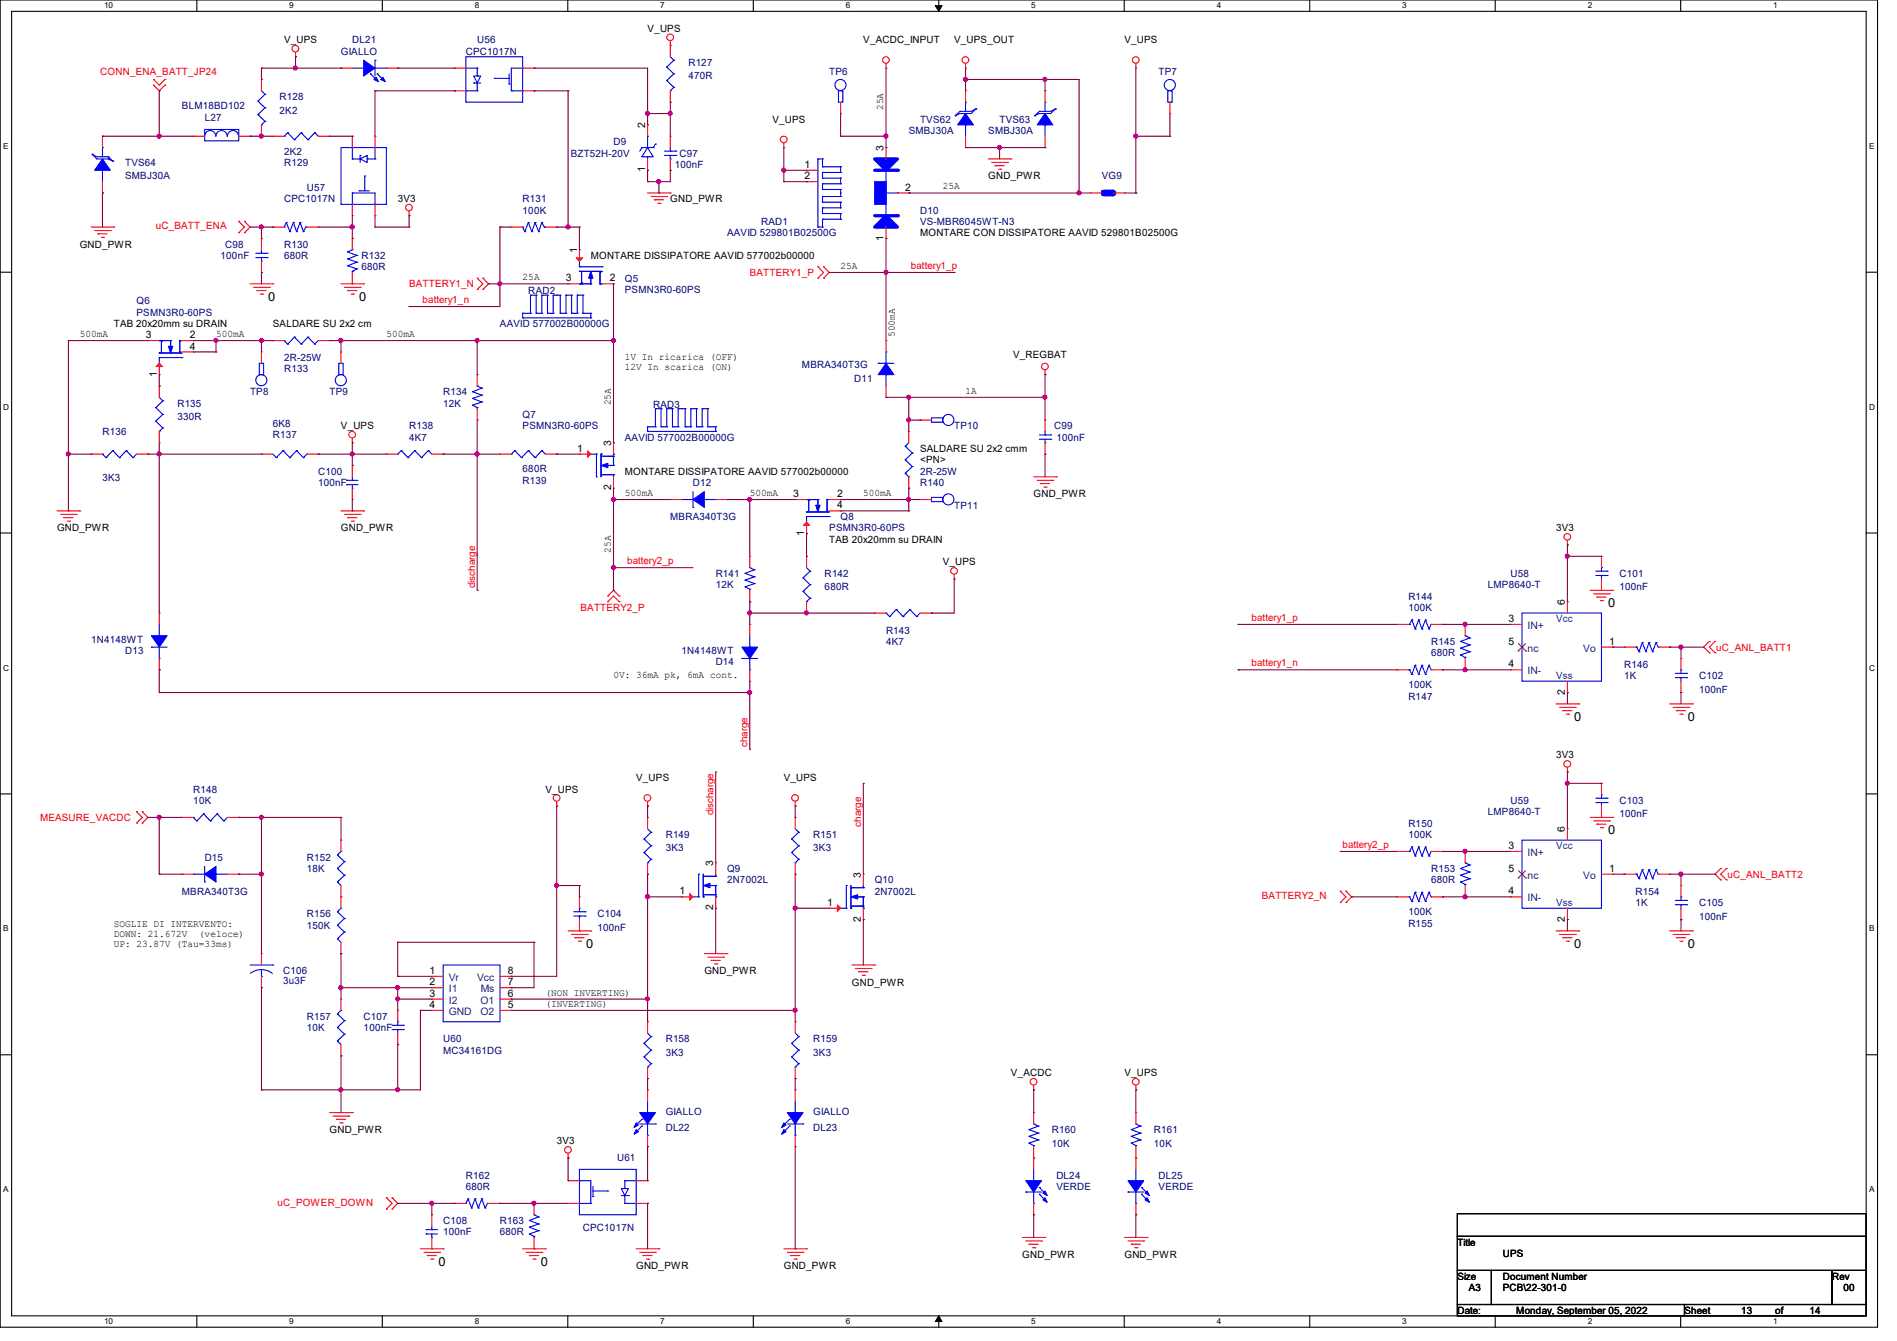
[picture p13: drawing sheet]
<svg xmlns="http://www.w3.org/2000/svg" width="297mm" height="210mm" viewBox="0 0 297 210" stroke-linecap="round" stroke-linejoin="round" font-family="sans-serif">
<defs><g id="words">
<g font-size="1.9">
<text x="42" y="47.1">0</text>
<text x="56.2" y="47.1">0</text>
<text x="251.8" y="95.1">0</text>
<text x="246.5" y="112.9">0</text>
<text x="264.2" y="112.9">0</text>
<text x="251.8" y="130.7">0</text>
<text x="91.8" y="148.5">0</text>
<text x="246.5" y="148.5">0</text>
<text x="264.2" y="148.5">0</text>
<text x="68.7" y="198.2">0</text>
<text x="84.7" y="198.2">0</text>
</g>
<g font-size="1.6">
<text x="101.4" y="5">V_UPS</text>
<text x="44.5" y="6.8">V_UPS</text>
<text x="135.2" y="6.8">V_ACDC_INPUT</text>
<text x="149.4" y="6.8">V_UPS_OUT</text>
<text x="176.1" y="6.8">V_UPS</text>
<text x="138.3" y="17.2" transform="rotate(-90 138.3 17.2)">25A</text>
<text x="101" y="20.1" transform="rotate(-90 101 20.1)">2</text>
<text x="120.9" y="19.2">V_UPS</text>
<text x="138.3" y="23.7" transform="rotate(-90 138.3 23.7)">3</text>
<text x="101" y="27" transform="rotate(-90 101 27)">1</text>
<text x="125.9" y="26.3">1</text>
<text x="125.9" y="28.1">2</text>
<text x="141.7" y="29.8">2</text>
<text x="147.6" y="29.7">25A</text>
<text x="154.7" y="28.1">GND_PWR</text>
<text x="62.3" y="31.7">3V3</text>
<text x="104.9" y="31.7">GND_PWR</text>
<text x="12.5" y="38.8">GND_PWR</text>
<text x="90.3" y="39.7" transform="rotate(-90 90.3 39.7)">1</text>
<text x="92.5" y="40.6">MONTARE DISSIPATORE AAVID 577002b00000</text>
<text x="138.3" y="37.7" transform="rotate(-90 138.3 37.7)">1</text>
<text x="144.1" y="37">MONTARE CON DISSIPATORE AAVID 529801B02500G</text>
<text x="81.8" y="43.9">25A</text>
<text x="88.6" y="44.1">3</text>
<text x="95.5" y="44.1">2</text>
<text x="131.6" y="42.1">25A</text>
<text x="12.5" y="52.8">500mA</text>
<text x="17.8" y="51.2">TAB 20x20mm su DRAIN</text>
<text x="22.8" y="53">3</text>
<text x="29.7" y="53">2</text>
<text x="33.8" y="52.8">500mA</text>
<text x="42.7" y="51.2">SALDARE SU 2x2 cm</text>
<text x="60.5" y="52.8">500mA</text>
<text x="140.1" y="52.8" transform="rotate(-90 140.1 52.8)">500mA</text>
<text x="24.6" y="59" transform="rotate(-90 24.6 59)">1</text>
<text x="29.7" y="54.7">4</text>
<text x="97.8" y="56.3">1V In ricarica (OFF)</text>
<text x="97.8" y="57.9">12V In scarica (ON)</text>
<text x="158.6" y="56">V_REGBAT</text>
<text x="95.6" y="63.5" transform="rotate(-90 95.6 63.5)">25A</text>
<text x="151.2" y="61.7">1A</text>
<text x="53.4" y="67.2">V_UPS</text>
<text x="90.4" y="70.7">1</text>
<text x="95.7" y="69.9" transform="rotate(-90 95.7 69.9)">3</text>
<text x="144.1" y="70.8">SALDARE SU 2x2 cmm</text>
<text x="95.7" y="76.8" transform="rotate(-90 95.7 76.8)">2</text>
<text x="97.8" y="74.3">MONTARE DISSIPATORE AAVID 577002b00000</text>
<text x="97.8" y="77.7">500mA</text>
<text x="117.4" y="77.7">500mA</text>
<text x="124.2" y="77.9">3</text>
<text x="131.1" y="77.9">2</text>
<text x="135.2" y="77.7">500mA</text>
<text x="144.1" y="72.6">&lt;PN&gt;</text>
<text x="161.8" y="77.9">GND_PWR</text>
<text x="8.9" y="83.2">GND_PWR</text>
<text x="53.4" y="83.2">GND_PWR</text>
<text x="125.9" y="83.9" transform="rotate(-90 125.9 83.9)">1</text>
<text x="131.1" y="79.6">4</text>
<text x="243.6" y="83.2">3V3</text>
<text x="95.6" y="86.6" transform="rotate(-90 95.6 86.6)">25A</text>
<text x="129.8" y="85">TAB 20x20mm su DRAIN</text>
<text x="147.6" y="88.6">V_UPS</text>
<text x="245" y="94.8" transform="rotate(-90 245 94.8)">6</text>
<text x="236.2" y="97.4">3</text>
<text x="236.2" y="101">5</text>
<text x="252" y="101">1</text>
<text x="96.1" y="106.1">0V: 36mA pk, 6mA cont.</text>
<text x="236.2" y="104.5">4</text>
<text x="245" y="108.8" transform="rotate(-90 245 108.8)">2</text>
<text x="243.6" y="118.8">3V3</text>
<text x="85.4" y="124.1">V_UPS</text>
<text x="99.6" y="122.3">V_UPS</text>
<text x="122.7" y="122.3">V_UPS</text>
<text x="245" y="130.3" transform="rotate(-90 245 130.3)">6</text>
<text x="111.7" y="135.7" transform="rotate(-90 111.7 135.7)">3</text>
<text x="134.8" y="137.5" transform="rotate(-90 134.8 137.5)">3</text>
<text x="236.2" y="133">3</text>
<text x="236.2" y="136.5">5</text>
<text x="252" y="136.5">1</text>
<text x="106.4" y="140.1">1</text>
<text x="111.7" y="142.6" transform="rotate(-90 111.7 142.6)">2</text>
<text x="129.5" y="141.9">1</text>
<text x="236.2" y="140.1">4</text>
<text x="17.8" y="145.2">SOGLIE DI INTERVENTO:</text>
<text x="17.8" y="146.8">DOWN: 21.672V</text>
<text x="17.8" y="148.4">UP: 23.87V (Tau=33ms)</text>
<text x="31.2" y="146.8">(veloce)</text>
<text x="134.8" y="144.4" transform="rotate(-90 134.8 144.4)">2</text>
<text x="245" y="144.4" transform="rotate(-90 245 144.4)">2</text>
<text x="67.3" y="152.5">1</text>
<text x="67.3" y="154.3">2</text>
<text x="79.5" y="154.3">7</text>
<text x="79.5" y="152.5">8</text>
<text x="85.4" y="155.9">(NON INVERTING)</text>
<text x="110.3" y="152.6">GND_PWR</text>
<text x="133.4" y="154.3">GND_PWR</text>
<text x="67.3" y="156.1">3</text>
<text x="67.3" y="157.9">4</text>
<text x="79.5" y="157.9">5</text>
<text x="79.5" y="156.1">6</text>
<text x="85.4" y="157.7">(INVERTING)</text>
<text x="158.3" y="168.6">V_ACDC</text>
<text x="176.1" y="168.6">V_UPS</text>
<text x="51.6" y="177.5">GND_PWR</text>
<text x="87.2" y="179.2">3V3</text>
<text x="160.1" y="197">GND_PWR</text>
<text x="176.1" y="197">GND_PWR</text>
<text x="228.2" y="195.1">Title</text>
<text x="235.3" y="196.8">UPS</text>
<text x="99.6" y="198.8">GND_PWR</text>
<text x="122.7" y="198.8">GND_PWR</text>
<text x="228.2" y="200.4">Size</text>
<text x="230" y="202.2">A3</text>
<text x="235.3" y="200.4">Document Number</text>
<text x="235.3" y="202.2">PCB\22-301-0</text>
<text x="286.9" y="200.4">Rev</text>
<text x="288.6" y="202.2">00</text>
<text x="228.2" y="205.7">Date:</text>
<text x="237.4" y="205.7">Monday, September 05, 2022</text>
<text x="263.7" y="205.7">Sheet</text>
<text x="272.6" y="205.7">13</text>
<text x="278" y="205.7">of</text>
<text x="283.3" y="205.7">14</text>
</g>
<g font-size="1.6" fill="#f00">
<text x="15.7" y="11.8">CONN_ENA_BATT_JP24</text>
<text x="24.4" y="35.9">uC_BATT_ENA</text>
<text x="64.1" y="45">BATTERY1_N</text>
<text x="66.2" y="47.5">battery1_n</text>
<text x="117.4" y="43.2">BATTERY1_P</text>
<text x="142.6" y="42.1">battery1_p</text>
<text x="98.2" y="88.3">battery2_p</text>
<text x="74.4" y="92.1" transform="rotate(-90 74.4 92.1)">discharge</text>
<text x="90.9" y="95.7">BATTERY2_P</text>
<text x="196" y="97.2">battery1_p</text>
<text x="268.7" y="101.9">uC_ANL_BATT1</text>
<text x="196" y="104.3">battery1_n</text>
<text x="117" y="117" transform="rotate(-90 117 117)">charge</text>
<text x="6.3" y="128.6">MEASURE_VACDC</text>
<text x="111.7" y="127.7" transform="rotate(-90 111.7 127.7)">discharge</text>
<text x="134.8" y="129.5" transform="rotate(-90 134.8 129.5)">charge</text>
<text x="210.2" y="132.8">battery2_p</text>
<text x="270.5" y="137.5">uC_ANL_BATT2</text>
<text x="197.6" y="140.8">BATTERY2_N</text>
<text x="43.4" y="188.8">uC_POWER_DOWN</text>
</g>
<g font-size="1.6" fill="#000080">
<text x="53.4" y="8.6">GIALLO</text>
<text x="55.2" y="6.8">DL21</text>
<text x="72.9" y="8.6">CPC1017N</text>
<text x="74.7" y="6.8">U56</text>
<text x="107.8" y="10.3">R127</text>
<text x="129.8" y="11.8">TP6</text>
<text x="181.4" y="11.8">TP7</text>
<text x="28.5" y="17.1">BLM18BD102</text>
<text x="43.8" y="15.7">R128</text>
<text x="43.8" y="17.8">2K2</text>
<text x="107.8" y="12.4">470R</text>
<text x="32" y="18.9">L27</text>
<text x="96.1" y="22.8">D9</text>
<text x="142.3" y="21">SMBJ30A</text>
<text x="144.1" y="19.2">TVS62</text>
<text x="154.7" y="21">SMBJ30A</text>
<text x="156.5" y="19.2">TVS63</text>
<text x="19.6" y="26">TVS64</text>
<text x="19.6" y="28.1">SMBJ30A</text>
<text x="44.5" y="26">R129</text>
<text x="44.5" y="24.2">2K2</text>
<text x="48" y="29.9">U57</text>
<text x="89.4" y="24.6">BZT52H-20V</text>
<text x="105.7" y="26.3">100nF</text>
<text x="106.4" y="24.6">C97</text>
<text x="172.5" y="28.1">VG9</text>
<text x="44.5" y="31.7">CPC1017N</text>
<text x="81.8" y="31.7">R131</text>
<text x="81.8" y="33.4">100K</text>
<text x="119.2" y="35.2">RAD1</text>
<text x="144.1" y="33.4">D10</text>
<text x="144.1" y="35.2">VS-MBR6045WT-N3</text>
<text x="34.5" y="40.6">100nF</text>
<text x="35.3" y="38.8">C98</text>
<text x="44.5" y="38.8">R130</text>
<text x="44.5" y="40.6">680R</text>
<text x="56.6" y="40.6">R132</text>
<text x="113.8" y="37">AAVID 529801B02500G</text>
<text x="21.4" y="47.7">Q6</text>
<text x="56.6" y="42.3">680R</text>
<text x="82.7" y="46.1">RAD2</text>
<text x="97.8" y="44.1">Q5</text>
<text x="97.8" y="45.9">PSMN3R0-60PS</text>
<text x="21.4" y="49.4">PSMN3R0-60PS</text>
<text x="78.3" y="51.2">AAVID 577002B00000G</text>
<text x="44.5" y="58.3">R133</text>
<text x="44.5" y="56.6">2R-25W</text>
<text x="125.6" y="57.6">MBRA340T3G</text>
<text x="133.7" y="59.8">D11</text>
<text x="27.8" y="63.7">R135</text>
<text x="27.8" y="65.8">330R</text>
<text x="39.2" y="61.9">TP8</text>
<text x="51.6" y="61.9">TP9</text>
<text x="69.4" y="61.9">R134</text>
<text x="69.4" y="63.7">12K</text>
<text x="81.8" y="65.4">Q7</text>
<text x="102.3" y="63.8">RAD3</text>
<text x="16" y="68.1">R136</text>
<text x="42.7" y="68.7">R137</text>
<text x="42.7" y="66.9">6K8</text>
<text x="64.1" y="67.2">R138</text>
<text x="64.1" y="69">4K7</text>
<text x="81.8" y="67.2">PSMN3R0-60PS</text>
<text x="97.8" y="69">AAVID 577002B00000G</text>
<text x="149.4" y="67.2">TP10</text>
<text x="165.1" y="67.2">C99</text>
<text x="165.4" y="69">100nF</text>
<text x="16" y="75.4">3K3</text>
<text x="49.8" y="74.3">C100</text>
<text x="49.8" y="76.1">100nF</text>
<text x="81.8" y="75.8">R139</text>
<text x="81.8" y="74">680R</text>
<text x="108.5" y="76.1">D12</text>
<text x="144.1" y="76.1">R140</text>
<text x="144.1" y="74.3">2R-25W</text>
<text x="104.9" y="81.4">MBRA340T3G</text>
<text x="129.8" y="83.2">PSMN3R0-60PS</text>
<text x="131.6" y="81.4">Q8</text>
<text x="149.4" y="79.7">TP11</text>
<text x="112.1" y="90.3">R141</text>
<text x="112.1" y="92.1">12K</text>
<text x="129.1" y="90.3">R142</text>
<text x="129.1" y="92.5">680R</text>
<text x="220.5" y="93.9">R144</text>
<text x="220.5" y="95.7">100K</text>
<text x="233" y="92.1">LMP8640-T</text>
<text x="236.5" y="90.3">U58</text>
<text x="253.6" y="90.3">C101</text>
<text x="253.6" y="92.5">100nF</text>
<text x="14.3" y="100.7">1N4148WT</text>
<text x="138.7" y="99.2">R143</text>
<text x="138.7" y="101">4K7</text>
<text x="224.1" y="101">R145</text>
<text x="19.6" y="102.4">D13</text>
<text x="106.7" y="102.4">1N4148WT</text>
<text x="112.1" y="104.2">D14</text>
<text x="220.5" y="107.8">100K</text>
<text x="224.1" y="102.8">680R</text>
<text x="254.3" y="104.6">R146</text>
<text x="254.3" y="106.3">1K</text>
<text x="266" y="106.3">C102</text>
<text x="220.5" y="109.6">R147</text>
<text x="266" y="108.5">100nF</text>
<text x="30.3" y="124.1">R148</text>
<text x="30.3" y="125.9">10K</text>
<text x="236.5" y="125.9">U59</text>
<text x="253.6" y="125.9">C103</text>
<text x="104.2" y="131.2">R149</text>
<text x="127.3" y="131.2">R151</text>
<text x="220.5" y="129.5">R150</text>
<text x="220.5" y="131.2">100K</text>
<text x="233" y="127.7">LMP8640-T</text>
<text x="253.6" y="128">100nF</text>
<text x="32" y="134.8">D15</text>
<text x="48" y="134.8">R152</text>
<text x="48" y="136.6">18K</text>
<text x="104.2" y="133.3">3K3</text>
<text x="113.8" y="136.6">Q9</text>
<text x="127.3" y="133.3">3K3</text>
<text x="224.1" y="136.6">R153</text>
<text x="28.5" y="140.1">MBRA340T3G</text>
<text x="48" y="143.7">R156</text>
<text x="93.6" y="143.7">C104</text>
<text x="113.8" y="138.3">2N7002L</text>
<text x="136.9" y="138.3">Q10</text>
<text x="136.9" y="140.1">2N7002L</text>
<text x="220.5" y="143.3">100K</text>
<text x="224.1" y="138.3">680R</text>
<text x="256.1" y="140.1">R154</text>
<text x="256.1" y="141.9">1K</text>
<text x="266" y="141.9">C105</text>
<text x="48" y="145.5">150K</text>
<text x="93.6" y="145.8">100nF</text>
<text x="220.5" y="145.1">R155</text>
<text x="266" y="144">100nF</text>
<text x="44.3" y="152.6">C106</text>
<text x="44.3" y="154.2">3u3F</text>
<text x="48" y="159.7">R157</text>
<text x="48" y="161.5">10K</text>
<text x="56.9" y="159.7">C107</text>
<text x="56.9" y="161.5">100nF</text>
<text x="69.4" y="163.2">U60</text>
<text x="69.4" y="165">MC34161DG</text>
<text x="104.2" y="163.2">R158</text>
<text x="104.2" y="165.3">3K3</text>
<text x="127.3" y="163.2">R159</text>
<text x="127.3" y="165.3">3K3</text>
<text x="104.2" y="177.1">DL22</text>
<text x="104.2" y="174.6">GIALLO</text>
<text x="127.3" y="177.1">DL23</text>
<text x="127.3" y="174.6">GIALLO</text>
<text x="164.7" y="177.5">R160</text>
<text x="164.7" y="179.6">10K</text>
<text x="180.7" y="177.5">R161</text>
<text x="180.7" y="179.6">10K</text>
<text x="72.9" y="184.6">R162</text>
<text x="96.6" y="181.9">U61</text>
<text x="165.4" y="184.6">DL24</text>
<text x="181.4" y="184.6">DL25</text>
<text x="69.4" y="191.7">C108</text>
<text x="72.9" y="186.3">680R</text>
<text x="78.3" y="191.7">R163</text>
<text x="165.4" y="186.3">VERDE</text>
<text x="181.4" y="186.3">VERDE</text>
<text x="69.4" y="193.5">100nF</text>
<text x="78.3" y="193.5">680R</text>
<text x="91.3" y="192.7">CPC1017N</text>
</g>
<g font-size="1.6" fill="#004080">
<text x="239.2" y="98.5">IN+</text>
<text x="243.6" y="97.4">Vcc</text>
<text x="239.2" y="105.6">IN-</text>
<text x="239.2" y="102.1">nc</text>
<text x="243.6" y="106.3">Vss</text>
<text x="247.9" y="102.1">Vo</text>
<text x="239.2" y="134.1">IN+</text>
<text x="239.2" y="137.6">nc</text>
<text x="243.6" y="133">Vcc</text>
<text x="247.9" y="137.6">Vo</text>
<text x="239.2" y="141.2">IN-</text>
<text x="243.6" y="141.9">Vss</text>
<text x="70.3" y="153.6">Vr</text>
<text x="70.3" y="155.4">I1</text>
<text x="74.7" y="153.6">Vcc</text>
<text x="75.3" y="155.4">Ms</text>
<text x="70.3" y="157.2">I2</text>
<text x="70.3" y="159">GND</text>
<text x="75.2" y="159">O2</text>
<text x="75.2" y="157.2">O1</text>
</g>
<g font-size="1.3">
<text x="16.3" y="1.3">10</text>
<text x="45.3" y="1.3">9</text>
<text x="74.3" y="1.3">8</text>
<text x="103.4" y="1.3">7</text>
<text x="132.4" y="1.3">6</text>
<text x="161.5" y="1.3">5</text>
<text x="190.5" y="1.3">4</text>
<text x="219.5" y="1.3">3</text>
<text x="248.6" y="1.3">2</text>
<text x="277.6" y="1.3">1</text>
<text x=".5" y="23.3">E</text>
<text x="292.7" y="23.3">E</text>
<text x=".5" y="64.2">D</text>
<text x="292.7" y="64.2">D</text>
<text x=".5" y="105">C</text>
<text x="292.7" y="105">C</text>
<text x=".5" y="145.9">B</text>
<text x="292.7" y="145.9">B</text>
<text x=".5" y="186.7">A</text>
<text x="292.7" y="186.7">A</text>
<text x="16.3" y="207.4">10</text>
<text x="45.3" y="207.4">9</text>
<text x="74.3" y="207.4">8</text>
<text x="103.4" y="207.4">7</text>
<text x="132.4" y="207.4">6</text>
<text x="161.5" y="207.4">5</text>
<text x="190.5" y="207.4">4</text>
<text x="219.5" y="207.4">3</text>
<text x="248.6" y="207.4">2</text>
<text x="277.6" y="207.4">1</text>
</g>
</g></defs>
<path d="M0 0h294v207.9h-294zM1.8 1.8h290.4v204.3h-290.4z" fill="none" stroke="#000" stroke-width=".17"/>
<g fill="#fff">
<path d="M16.3 .2h1.4v1.4h-1.4z"/>
<path d="M16.3 206.2h1.4v1.4h-1.4z"/>
</g>
<path d="M30.8 0v1.8M30.8 206.1v1.8" fill="none" stroke="#000" stroke-width=".17"/>
<g fill="#fff">
<path d="M45.3 .2h.7v1.4h-.7z"/>
<path d="M45.3 206.2h.7v1.4h-.7z"/>
</g>
<path d="M59.9 0v1.8M59.9 206.1v1.8" fill="none" stroke="#000" stroke-width=".17"/>
<g fill="#fff">
<path d="M74.3 .2h.7v1.4h-.7z"/>
<path d="M74.3 206.2h.7v1.4h-.7z"/>
</g>
<path d="M88.9 0v1.8M88.9 206.1v1.8" fill="none" stroke="#000" stroke-width=".17"/>
<g fill="#fff">
<path d="M103.4 .2h.7v1.4h-.7z"/>
<path d="M103.4 206.2h.7v1.4h-.7z"/>
</g>
<path d="M117.9 0v1.8M117.9 206.1v1.8" fill="none" stroke="#000" stroke-width=".17"/>
<g fill="#fff">
<path d="M132.4 .2h.7v1.4h-.7z"/>
<path d="M132.4 206.2h.7v1.4h-.7z"/>
</g>
<path d="M147 0v1.8M147 206.1v1.8" fill="none" stroke="#000" stroke-width=".17"/>
<path d="M146.4 .9h1.1l-.5 .9zM147 206.1l.5 .9h-1.1z" fill="#000" stroke="#000" stroke-width=".16"/>
<g fill="#fff">
<path d="M161.5 .2h.6v1.4h-.6z"/>
<path d="M161.5 206.2h.6v1.4h-.6z"/>
</g>
<path d="M176 0v1.8M176 206.1v1.8" fill="none" stroke="#000" stroke-width=".17"/>
<g fill="#fff">
<path d="M190.5 .2h.7v1.4h-.7z"/>
<path d="M190.5 206.2h.7v1.4h-.7z"/>
</g>
<path d="M205.1 0v1.8M205.1 206.1v1.8" fill="none" stroke="#000" stroke-width=".17"/>
<g fill="#fff">
<path d="M219.5 .2h.7v1.4h-.7z"/>
<path d="M219.5 206.2h.7v1.4h-.7z"/>
</g>
<path d="M234.1 0v1.8M234.1 206.1v1.8" fill="none" stroke="#000" stroke-width=".17"/>
<g fill="#fff">
<path d="M248.6 .2h.7v1.4h-.7z"/>
<path d="M248.6 206.2h.7v1.4h-.7z"/>
</g>
<path d="M263.1 0v1.8M263.1 206.1v1.8" fill="none" stroke="#000" stroke-width=".17"/>
<g fill="#fff">
<path d="M277.6 .2h.7v1.4h-.7z"/>
<path d="M277.6 206.2h.7v1.4h-.7z"/>
<path d="M.5 22.2h.8v1.4h-.8z"/>
<path d="M292.7 22.2h.8v1.4h-.8z"/>
<path d="M.5 63h.9v1.4h-.9z"/>
<path d="M292.7 63h.8v1.4h-.8z"/>
</g>
<path d="M0 42.6h1.8M292.2 42.6h1.8" fill="none" stroke="#000" stroke-width=".17"/>
<g fill="#fff">
<path d="M.5 103.9h.9v1.4h-.9z"/>
<path d="M292.7 103.9h.8v1.4h-.8z"/>
</g>
<path d="M0 83.5h1.8M292.2 83.5h1.8" fill="none" stroke="#000" stroke-width=".17"/>
<g fill="#fff">
<path d="M.5 144.7h.8v1.4h-.8z"/>
<path d="M292.7 144.7h.8v1.4h-.8z"/>
</g>
<path d="M0 124.3h1.8M292.2 124.3h1.8" fill="none" stroke="#000" stroke-width=".17"/>
<g fill="#fff">
<path d="M.5 185.6h.8v1.4h-.8z"/>
<path d="M292.7 185.6h.8v1.4h-.8z"/>
</g>
<path d="M0 165.2h1.8M292.2 165.2h1.8M228.2 190.1h64v3.5h-64zM228.2 193.6h64v5.4h-64zM228.2 199h5.3v5.3h-5.3zM233.5 199h53.4v5.3h-53.4zM286.9 199h5.3v5.3h-5.3zM228.2 204.3h35.5v1.8h-35.5zM263.7 204.3h28.5v1.8h-28.5z" fill="none" stroke="#000" stroke-width=".17"/>
<g fill="none" stroke="#f00" stroke-width=".17">
<path d="M24 13.3h.1M24 12.4h.1M24 13.3l.9 .9 .9-.9M24 12.4l.9 .9 .9-.9M25.8 13.3h.1M25.8 12.4h.1M46.3 8.9h.1M46.3 8.2v.7M104.9 7.1h.1M104.9 6.4v.7M138.7 10.7h.1M138.7 9.9v.8"/>
<path d="M151.2 10.7h.1M151.2 9.9v.8M177.8 10.7h.1M177.8 9.9v.8M183.2 17.8h.1M183.2 16v1.8M14.3 35.6h3.5M14.8 36.1h2.5M15.3 36.6h.1M15.3 36.6h1.5M15.9 37.2h.3M16.2 37.2h.1"/>
<path d="M17.3 36.1h.1M17.8 35.6h.1M37.4 34.7h.1M37.4 36.4h.1M37.4 34.7l.9 .9-.9 .8M38.3 36.4h.1M38.3 34.7h.1M38.3 34.7l.9 .9-.9 .8M40.9 37.3h.1M40.9 37.3v1.8M64.1 33.8h.1M64.1 33.1v.7"/>
<path d="M80.1 35.6h.1M80.1 35.6h1.7M85.4 35.6h1.8M87.2 35.6h.1M101.4 30.2h3.5M101.9 30.8h2.5M102.4 31.3h.1M102.4 31.3h1.5M103 31.8h.3M103.3 31.8h.1M104.4 30.8h.1M104.9 30.2h.1"/>
<path d="M122.7 23.1h.1M122.7 22.4v.7M154.7 24.9h3.6M155.3 25.4h2.4M155.8 26h.1M155.8 26h1.4M156.3 26.5h.4M156.7 26.5h.1M157.7 25.4h.1M158.3 24.9h.1M39.2 44.4h3.5M39.7 45h2.5"/>
<path d="M40.2 45.5h.1M40.2 45.5h1.5M40.8 46.1h.3M40.9 42.7h.1M40.9 40.9v1.8M41.1 46.1h.1M42.2 45h.1M42.7 44.4h.1M42.7 53.3h.1M42.7 53.3h1.8M49.8 53.3h1.8M51.6 53.3h.1"/>
<path d="M53.4 44.4h3.5M53.9 45h2.5M54.4 45.5h.1M54.4 45.5h1.5M55 46.1h.3M55.3 46.1h.1M56.4 45h.1M56.9 44.4h.1M74.7 45.3h.1M74.7 43.6h.1M74.7 43.6l.9 .8-.9 .9M75.6 43.6h.1"/>
<path d="M75.6 45.3h.1M75.6 43.6l.9 .8-.9 .9M128.1 43.6h.1M128.1 41.8h.1M128.1 41.8l.8 .9-.8 .9M128.9 41.8h.1M128.9 43.6h.1M128.9 41.8l.9 .9-.9 .9M138.7 53.3h.1M138.7 53.3v1.8M163.6 58.7h.1M163.6 58v.7"/>
<path d="M55.2 69.3h.1M55.2 68.6v.7M78.3 71.1h.1M78.3 71.1h1.8M85.4 71.1h1.8M87.2 71.1h.1M138.7 62.2h.1M138.7 60.5v1.7M161.8 74.7h3.6M162.4 75.2h2.4M162.9 75.7h.1M162.9 75.7h1.4"/>
<path d="M163.4 76.3h.4M163.6 65.8h.1M163.6 71.1h.1M163.6 65.8v1.8M163.6 69.3v1.8M163.8 76.3h.1M164.8 75.2h.1M165.4 74.7h.1M8.9 80h3.6M9.5 80.6h2.4M10 81.1h.1M10 81.1h1.4"/>
<path d="M10.5 81.6h.4M10.9 81.6h.1M11.9 80.6h.1M12.5 80h.1M24.9 96h.1M24.9 96v1.8M53.4 80h3.5M53.9 80.6h2.5M54.4 81.1h.1M54.4 81.1h1.5M55 81.6h.3M55.3 81.6h.1"/>
<path d="M56.4 80.6h.1M56.9 80h.1M95.2 93.3h.1M95.2 94.2h.1M95.2 93.3l.9-.8 .8 .8M95.2 94.2l.9-.9 .8 .9M96.9 93.3h.1M96.9 94.2h.1M117.4 97.8h.1M117.4 87.1h.1M117.4 94.2h.1M117.4 87.1v1.8"/>
<path d="M117.4 92.5v1.7M117.4 97.8v1.8M126.3 87.1h.1M126.3 96h.1M126.3 87.1v1.8M126.3 94.2v1.8M149.4 90.7h.1M149.4 90v.7M229.4 97.8h.1M229.4 97.8v1.8M236.5 97.8h.1M236.5 97.8h1.8"/>
<path d="M245.4 85.3h.1M245.4 94.2h.1M245.4 84.6v.7M245.4 94.2v1.8M249 92.5h3.5M249.5 93h2.5M250 93.5h.1M250 93.5h1.5M250.6 94.1h.3M250.9 94.1h.1M252 93h.1M252.5 92.5h.1"/>
<path d="M24.9 104.9h.1M24.9 103.1v1.8M117.4 106.7h.1M117.4 104.9v1.8M229.4 104.9h.1M229.4 103.1v1.8M236.5 104.9h.1M236.5 104.9h1.8M238.3 101.3h.1M243.6 110.2h3.6M244.2 110.8h2.4M244.7 111.3h.1"/>
<path d="M244.7 111.3h1.4M245.2 111.8h.4M245.4 108.5h.1M245.4 106.7v1.8M245.6 111.8h.1M246.6 110.8h.1M247.2 110.2h.1M250.7 101.3h1.8M252.5 101.3h.1M261.4 110.2h3.6M262 110.8h2.4M262.5 111.3h.1"/>
<path d="M262.5 111.3h1.4M263 111.8h.4M263.2 108.5h.1M263.2 103.1h.1M263.2 103.1v1.8M263.2 106.7v1.8M263.4 111.8h.1M264.4 110.8h.1M265 110.2h.1M267.6 100.5h.1M267.6 102.2h.1M267.6 100.5l-.9 .8 .9 .9"/>
<path d="M268.5 102.2h.1M268.5 100.5h.1M268.5 100.5l-.9 .8 .9 .9M21.4 128.9h.1M21.4 127.1h.1M21.4 127.1l.9 .9-.9 .9M22.3 127.1h.1M22.3 128.9h.1M22.3 127.1l.9 .9-.9 .9M28.5 136.9h.1M28.5 128h.1M28.5 128h1.8"/>
<path d="M28.5 136.9h1.8M35.6 128h1.8M35.6 136.9h1.8M37.4 136.9h.1M37.4 128h.1M53.4 131.6h.1M53.4 131.6v1.7M53.4 138.7v3.5M87.2 126.2h.1M87.2 125.5v.7M101.4 126.2h.1M101.4 125.5v.7"/>
<path d="M112.1 135.1h.1M112.1 135.1v1.8M124.5 126.2h.1M124.5 125.5v.7M209.8 139.6h.1M209.8 139.6l.9 .9-.9 .9M210.7 139.6h.1M210.7 139.6l.9 .9-.9 .9M229.4 133.3h.1M229.4 133.3v1.8M229.4 138.7v1.8M245.4 120.9h.1"/>
<path d="M245.4 120.2v.7M249 128h3.5M249.5 128.6h2.5M250 129.1h.1M250 129.1h1.5M250.6 129.6h.3M250.9 129.6h.1M252 128.6h.1M252.5 128h.1M269.4 136h.1M269.4 137.8h.1M269.4 136l-.9 .9 .9 .9"/>
<path d="M270.3 137.8h.1M270.3 136h.1M270.3 136l-.9 .9 .9 .9M40.9 149.4h.1M40.9 154.7h.1M40.9 149.4v1.7M40.9 152.9v1.8M53.4 140.5h.1M53.4 149.4h.1M53.4 147.6v1.8M62.3 158.2h.1M62.3 158.2v1.8"/>
<path d="M67.6 152.9h.1M67.6 154.7h.1M67.6 156.5h.1M67.6 158.2h.1M67.6 152.9h1.8M67.6 154.7h1.8M67.6 156.5h1.8M67.6 158.2h1.8M78.3 152.9h1.8M78.3 154.7h1.8M78.3 156.5h1.8M78.3 158.2h1.8"/>
<path d="M80.1 158.2h.1M80.1 156.5h.1M80.1 154.7h.1M80.1 152.9h.1M88.9 145.8h3.6M89.5 146.3h2.4M90 146.9h.1M90 146.9h1.4M90.6 147.4h.3M90.7 145.8h.1M90.7 140.5h.1M90.7 140.5v1.7"/>
<path d="M90.7 144v1.8M90.9 147.4h.1M91.9 146.3h.1M92.5 145.8h.1M106.7 140.5h.1M106.7 140.5h1.8M110.3 149.4h3.5M110.8 149.9h2.5M111.3 150.4h.1M111.3 150.4h1.5M111.9 151h.3M112.1 142.2h.1"/>
<path d="M112.1 140.5v1.7M112.2 151h.1M113.3 149.9h.1M113.8 149.4h.1M133.4 151.1h3.5M133.9 151.7h2.5M134.5 152.2h.1M134.5 152.2h1.4M135 152.7h.3M135.3 152.7h.1M136.4 151.7h.1M136.9 151.1h.1"/>
<path d="M209.8 141.4h.1M210.7 141.4h.1M229.4 140.5h.1M243.6 145.8h3.6M244.2 146.3h2.4M244.7 146.9h.1M244.7 146.9h1.4M245.2 147.4h.4M245.6 147.4h.1M246.6 146.3h.1M247.2 145.8h.1M261.4 145.8h3.6"/>
<path d="M262 146.3h2.4M262.5 146.9h.1M262.5 146.9h1.4M263 147.4h.4M263.4 147.4h.1M264.4 146.3h.1M265 145.8h.1M51.6 174.2h3.6M52.2 174.8h2.4M52.7 175.3h.1M52.7 175.3h1.4M53.2 175.9h.4"/>
<path d="M53.6 175.9h.1M54.6 174.8h.1M55.2 174.2h.1M62.3 163.6h.1M62.3 161.8v1.8M124.5 160h.1M124.5 168.9h.1M124.5 160v1.8M124.5 167.1v1.8M161.8 170.7h.1M161.8 170v.7M177.8 170.7h.1"/>
<path d="M177.8 170v.7M60.5 187.6h.1M60.5 189.4h.1M60.5 187.6l.9 .9-.9 .9M61.4 189.4h.1M61.4 187.6h.1M61.4 187.6l.9 .9-.9 .9M65.8 195.6h3.6M66.4 196.1h2.4M66.9 196.6h.1M66.9 196.6h1.4M67.4 197.2h.4"/>
<path d="M67.8 197.2h.1M68.8 196.1h.1M69.4 195.6h.1M71.2 188.5h.1M71.2 188.5h1.7M76.5 188.5h1.8M78.3 188.5h.1M81.8 195.6h3.6M82.4 196.1h2.4M82.9 196.6h.1M82.9 196.6h1.4M83.4 197.2h.4"/>
<path d="M83.8 197.2h.1M84.8 196.1h.1M85.4 195.6h.1M88.9 181.4h.1M88.9 188.5h.1M88.9 184.9h.1M88.9 180.6v.8M88.9 188.5h1.8M88.9 184.9h1.8M99.6 195.6h3.6M99.6 188.5h1.8M99.6 184.9h1.8"/>
<path d="M100.2 196.1h2.4M100.7 196.6h.1M100.7 196.6h1.4M101.2 197.2h.4M101.4 184.9h.1M101.4 188.5h.1M101.6 197.2h.1M102.6 196.1h.1M103.2 195.6h.1M122.7 195.6h3.6M123.3 196.1h2.4M123.8 196.6h.1"/>
<path d="M123.8 196.6h1.4M124.3 197.2h.4M124.7 197.2h.1M125.7 196.1h.1M126.3 195.6h.1M160.1 193.8h3.5M160.6 194.4h2.5M161.1 194.9h.1M161.1 194.9h1.5M161.7 195.4h.3M162 195.4h.1M163.1 194.4h.1"/>
<path d="M163.6 193.8h.1M176.1 193.8h3.5M176.6 194.4h2.5M177.1 194.9h.1M177.1 194.9h1.5M177.7 195.4h.3M178 195.4h.1M179.1 194.4h.1M179.6 193.8h.1"/>
<circle cx="46.3" cy="7.6" r=".52"/>
<circle cx="104.9" cy="5.8" r=".52"/>
<circle cx="138.7" cy="9.4" r=".52"/>
<circle cx="151.2" cy="9.4" r=".52"/>
<circle cx="177.8" cy="9.4" r=".52"/>
<circle cx="64" cy="32.5" r=".52"/>
<circle cx="122.7" cy="21.8" r=".52"/>
<circle cx="163.6" cy="57.4" r=".52"/>
<circle cx="55.1" cy="68.1" r=".52"/>
<circle cx="149.4" cy="89.4" r=".52"/>
<circle cx="245.4" cy="84.1" r=".52"/>
<circle cx="245.4" cy="119.6" r=".52"/>
<circle cx="87.2" cy="125" r=".52"/>
<circle cx="101.4" cy="125" r=".52"/>
<circle cx="124.5" cy="125" r=".52"/>
<circle cx="161.8" cy="169.4" r=".52"/>
<circle cx="177.8" cy="169.4" r=".52"/>
<circle cx="88.9" cy="180.1" r=".52"/>
</g>
<g fill="none" stroke="#00f" stroke-width=".17">
<path d="M182.8 14.2h.7v1.8h-.7zM40 39.7h1.8M40.9 39.7h.1M40.9 39.1v.6M41.8 39.7h.1M81.8 35.6h.1M81.8 35.6l.4 .7M82.2 36.3h.1M82.7 34.8h.1M82.7 34.8l.6 1.5M82.7 34.8l-.5 1.5M83.3 36.3h.1"/>
<path d="M83.8 34.8h.1M83.8 34.8l.5 1.5M83.8 34.8l-.5 1.5M84.3 36.3h.1M84.8 34.8h.1M84.8 34.8l.4 .8M84.8 34.8l-.5 1.5M85.2 35.6h.1M85.2 35.6h.2M40 40.3h1.8M40.9 40.9h.1M40.9 40.3v.6"/>
<path d="M41.8 40.3h.1M44.5 53.3h.1M44.5 53.3l.5 .6M45 53.9h.1M46.1 52.8h.1M46.1 52.8l1.1 1.1M46.1 52.8l-1.1 1.1M47.2 53.9h.1M48.2 52.8h.1M48.2 52.8l1.1 1.1M48.2 52.8l-1 1.1M49.3 53.9h.1"/>
<path d="M49.8 53.3l-.5 .6M81.8 49.1h.1M81.8 49.8h.1M81.8 49.1h1.3M81.8 49.1v.7M81.8 49.8h10.7M83.1 46.2h.1M83.1 49.1h.1M83.1 46.2h.8M83.1 46.2v2.9M83.9 49.1h.1M83.9 46.2h.1"/>
<path d="M83.9 49.1h.9M83.9 46.2v2.9M84.8 46.2h.1M84.8 49.1h.1M84.8 46.2h.9M84.8 46.2v2.9M85.7 49.1h.1M85.7 46.2h.1M85.7 49.1h.9M85.7 46.2v2.9M86.6 46.2h.1M86.6 49.1h.1"/>
<path d="M86.6 46.2h1.1M86.6 46.2v2.9M87.2 46.2h.1M87.7 49.1h.1M87.7 46.2h.1M87.7 49.1h.9M87.7 46.2v2.9M88.6 46.2h.1M88.6 49.1h.1M88.6 46.2h.9M88.6 46.2v2.9M89.5 49.1h.1"/>
<path d="M89.5 46.2h.1M89.5 49.1h.9M89.5 46.2v2.9M90.4 46.2h.1M90.4 49.1h.1M90.4 46.2h.9M90.4 46.2v2.9M91.3 49.1h.1M91.3 46.2h.1M91.3 49.1h1.2M91.3 46.2v2.9M92.5 49.8h.1"/>
<path d="M92.5 49.1h.1M92.5 49.1v.7M137.5 56.9h.1M137.5 56.9h2.5M138.7 58.7h.1M138.7 55.1h.1M138.7 55.1v1.8M138.7 58.7v1.8M80.1 71.1h.1M80.6 70.6h.1M80.6 70.6l1.1 1.1M80.6 70.6l-.5 .5"/>
<path d="M81.7 71.7h.1M82.7 70.6h.1M82.7 70.6l1.1 1.1M82.7 70.6l-1 1.1M83.8 71.7h.1M84.8 70.6h.1M84.8 70.6l.6 .5M84.8 70.6l-1 1.1M101.4 66.8h.1M101.4 67.6h.1M101.4 66.8h1.2M101.4 66.8v.8"/>
<path d="M101.4 67.6h10.7M102.6 64h.1M102.6 66.8h.1M102.6 64h.9M102.6 64v2.8M103.5 66.8h.1M103.5 64h.1M103.5 66.8h.9M103.5 64v2.8M104.4 64h.1M104.4 66.8h.1M104.4 64h.9"/>
<path d="M104.4 64v2.8M105.3 66.8h.1M105.3 64h.1M105.3 66.8h.9M105.3 64v2.8M106.2 64h.1M106.2 66.8h.1M106.2 64h1.1M106.2 64v2.8M106.7 64h.1M107.3 66.8h.1M107.3 64h.1"/>
<path d="M107.3 66.8h.9M107.3 64v2.8M108.2 64h.1M108.2 66.8h.1M108.2 64h.9M108.2 64v2.8M109.1 66.8h.1M109.1 64h.1M109.1 66.8h.8M109.1 64v2.8M109.9 64h.1M109.9 66.8h.1"/>
<path d="M109.9 64h.9M109.9 64v2.8M110.8 66.8h.1M110.8 64h.1M110.8 66.8h1.3M110.8 64v2.8M112.1 67.6h.1M112.1 66.8h.1M112.1 66.8v.8M162.7 68.1h1.8M162.7 68.8h1.8M163.6 69.3h.1"/>
<path d="M163.6 68.1h.1M163.6 67.6v.5M163.6 68.8v.5M164.5 68.1h.1M164.5 68.8h.1M24.9 99.6h.1M24.9 97.8v1.8M116.7 91.9h.1M116.7 90.8h.1M116.7 89.8h.1M116.7 91.9l.7 .4M116.7 90.8l1.4 .6"/>
<path d="M116.7 89.8l1.4 .5M117.4 88.9h.1M117.4 92.3h.1M117.4 92.3v.2M117.4 99.6v1.7M117.4 88.9l.7 .3M118.1 91.4h.1M118.1 90.3h.1M118.1 89.2h.1M118.1 91.4l-1.4 .5M118.1 90.3l-1.4 .5M118.1 89.2l-1.4 .6"/>
<path d="M125.7 90.5h.1M125.7 92.6h.1M125.7 90.5l1.1 1.1M125.7 92.6l1.1 1.1M126.3 94.2h.1M126.3 88.9l.5 .6M126.8 89.5h.1M126.8 91.6h.1M126.8 93.7h.1M126.8 89.5l-1.1 1M126.8 91.6l-1.1 1M126.8 93.7l-.5 .5"/>
<path d="M229.4 99.6h.1M229.4 99.6l.7 .3M230.1 99.9h.1M230.1 99.9l-1.4 .6M238.3 96h12.4v10.7h-12.4zM23.7 101.3h.1M23.7 101.3h2.5M24.9 103.1h.1M24.9 101.3v1.8M116.2 103.1h.1M116.2 103.1h2.4M117.4 101.3h.1"/>
<path d="M117.4 104.9h.1M117.4 103.1v1.8M228.7 102.6h.1M228.7 101.5h.1M228.7 100.5h.1M228.7 102.6l.7 .4M228.7 101.5l1.4 .6M228.7 100.5l1.4 .5M229.4 103h.1M229.4 103v.1M230.1 102.1h.1M230.1 101h.1"/>
<path d="M230.1 102.1l-1.4 .5M230.1 101l-1.4 .5M262.3 106.1h1.8M262.3 105.5h1.8M263.2 104.9h.1M263.2 106.1h.1M263.2 104.9v.6M263.2 106.1v.6M264.1 106.1h.1M264.1 105.5h.1M30.3 136.9h.1M30.3 128h.1"/>
<path d="M30.3 136.9h1.7M30.3 128l.5 .6M30.8 128.6h.1M31.9 127.5h.1M31.9 127.5l1 1.1M31.9 127.5l-1.1 1.1M32 138.1h.1M32 135.7v2.4M32.9 128.6h.1M33.8 136.9h.1M33.8 136.9h1.8M34 127.5h.1"/>
<path d="M34 127.5l1.1 1.1M34 127.5l-1.1 1.1M35.1 128.6h.1M35.6 128l-.5 .6M52.8 138.1h.1M52.8 136h.1M52.8 133.9h.1M52.8 138.1l.6 .6M52.8 136l1.1 1.1M52.8 133.9l1.1 1.1M53.4 133.3h.1M53.4 133.3l-.6 .6"/>
<path d="M53.9 137.1h.1M53.9 135h.1M53.9 137.1l-1.1 1M53.9 135l-1.1 1M109.4 136.9h.1M109.4 136.9v3.6M110.1 137.2h.1M110.1 136.9v3.6M110.1 137.2h2M110.3 137.2h.1M111 138.7h1.1M112.1 137.2h.1"/>
<path d="M112.1 138.7h.1M112.1 136.9v.3M112.1 138.7v1.8M228.7 138.1h.1M228.7 137.1h.1M228.7 136h.1M228.7 138.1l.7 .4M228.7 137.1l1.4 .5M228.7 136l1.4 .6M229.4 135.1h.1M229.4 138.5h.1M229.4 138.5v.2"/>
<path d="M229.4 135.1l.7 .4M230.1 137.6h.1M230.1 136.6h.1M230.1 135.5h.1M230.1 137.6l-1.4 .5M230.1 136.6l-1.4 .5M230.1 135.5l-1.4 .5M39.2 151.1h3.5M40.9 152.9h.1M40.9 151.8l1.1 .3 .6 .3M40.9 151.8l-.7 .1-1 .5M40.9 151.8v1.1"/>
<path d="M42.7 151.1h.1M52.8 147h.1M52.8 144.9h.1M52.8 142.8h.1M52.8 147l.6 .6M52.8 144.9l1.1 1.1M52.8 142.8l1.1 1M53.4 142.2h.1M53.4 142.2l-.6 .6M53.9 146h.1M53.9 143.8h.1M53.9 146l-1.1 1"/>
<path d="M53.9 143.8l-1.1 1.1M69.4 151.1h8.9v8.9h-8.9zM89.8 143.5h1.8M89.8 142.8h1.8M90.7 142.2h.1M90.7 143.5h.1M90.7 142.2v.6M90.7 143.5v.5M91.6 143.5h.1M91.6 142.8h.1M108.5 140.5h.9M109.4 140.5h.1"/>
<path d="M110.1 140.5h.1M110.1 140.1h2M111.9 140.1h.1M112.1 140.5h.1M112.1 140.1h.1M61.4 161.2h1.8M61.4 160.6h1.8M62.3 160h.1M62.3 161.2h.1M62.3 160v.6M62.3 161.2v.6M63.2 161.2h.1"/>
<path d="M63.2 160.6h.1M124 163.4h.1M124 165.5h.1M124 163.4l1.1 1.1M124 165.5l1.1 1.1M124.5 167.1h.1M124.5 161.8l.6 .5M125.1 162.3h.1M125.1 164.5h.1M125.1 166.6h.1M125.1 162.3l-1.1 1.1M125.1 164.5l-1.1 1"/>
<path d="M125.1 166.6l-.6 .5M72.9 188.5h.1M73.3 187.7h.1M73.3 187.7l.5 1.5M73.3 187.7l-.4 .8M73.8 189.2h.1M74.4 187.7h.1M74.4 187.7l.5 1.5M74.4 187.7l-.6 1.5M74.9 189.2h.1M75.4 187.7h.1M75.4 187.7l.5 1.5"/>
<path d="M75.4 187.7l-.5 1.5M75.9 189.2h.1M76.3 188.5h.1M76.3 188.5l-.4 .7M76.3 188.5h.2M90.7 183.1h8.9v7.1h-8.9zM90.7 184.9h.1M90.7 188.5h.1M90.7 184.9h1.8v3.6M90.7 188.5h1.8M92.5 188.5h.1M92.8 187.4h.1"/>
<path d="M92.8 185.8v1.6M92.8 186.5h2.4M95.2 186.5h.1M97.3 186.1h1.1l-.6 1.1zM97.3 187.2h1.1M97.8 188.5h.1M97.8 186.1h.1M97.8 184.9h.1M97.8 188.5h1.8M97.8 184.9v1.2M97.8 187.2v1.3M97.8 184.9h1.8"/>
<path d="M98.4 187.2h.1M99.6 188.5h.1"/>
<circle cx="183.2" cy="13.3" r=".87"/>
</g>
<g fill="#00f" stroke="#00f" stroke-width=".17">
<path d="M110.1 138.7l1.1-.4v.7z"/>
<path d="M32 136.9l1.8-1.2v2.4z" fill-rule="evenodd"/>
<path d="M116.2 101.3h2.4l-1.2 1.8z" fill-rule="evenodd"/>
<path d="M138.7 56.9l1.3 1.8h-2.5z" fill-rule="evenodd"/>
<path d="M23.7 99.6h2.5l-1.3 1.7z" fill-rule="evenodd"/>
</g>
<path d="M237.7 101.9h.1M237.7 100.8l1.2 1.1M238.8 100.8l-1.1 1.1M238.9 101.9h.1" fill="none" stroke="#804000" stroke-width=".16"/>
<path d="M108 140l.5 .5-.5 .5z" fill="#f00" stroke="#f00" stroke-width=".17"/>
<path d="M136.9 35.6l1.8-1.8 1.8 1.8z" fill-rule="evenodd" fill="#00f" stroke="#00f" stroke-width=".51"/>
<path d="M136.9 33.8h3.6" fill="none" stroke="#00f" stroke-width=".51"/>
<circle cx="140.5" cy="33.8" r=".25" fill="#00f"/>
<path d="M136.9 24.9h3.6l-1.8 1.8z" fill-rule="evenodd" fill="#00f" stroke="#00f" stroke-width=".51"/>
<path d="M136.9 26.7h3.6" fill="none" stroke="#00f" stroke-width=".51"/>
<circle cx="140.5" cy="26.7" r=".25" fill="#00f"/>
<g fill="none" stroke="#00f" stroke-width=".17">
<path d="M40.4 15.8h.1M40.4 17.9h.1M40.4 15.8l1.1 1.1M40.4 17.9l1.1 1.1M40.9 19.6h.1M40.9 14.2l.6 .6M41.5 14.8h.1M41.5 16.9h.1M41.5 19h.1M41.5 14.8l-1.1 1M41.5 16.9l-1.1 1M41.5 19l-.6 .6"/>
<path d="M72.9 8.9h8.9v7.1h-8.9zM72.9 14.2h.1M72.9 14.2h1.8M72.9 10.7h1.8M74.2 11.9h1.1l-.6 1.1zM74.2 13h.1M74.2 13h1.1M74.7 14.2h.1M74.7 11.9h.1M74.7 10.7h.1M74.7 10.7v1.2M74.7 13v1.2"/>
<path d="M77.4 12.3h.1M77.4 12.3h2.3M79.7 13.2h.1M79.7 11.6v1.6M80.1 14.2h.1M80.1 14.2h1.7M81.8 10.7h.1M81.8 14.2h.1M81.8 10.7h-1.7v3.5M104.4 10.5h.1M104.4 12.6h.1M104.4 10.5l1.1 1.1"/>
<path d="M104.4 12.6l1.1 1.1M104.9 14.2h.1M104.9 8.9l.6 .5M105.5 9.4h.1M105.5 11.6h.1M105.5 13.7h.1M105.5 13.7l-.6 .5M105.5 9.4l-1.1 1.1M105.5 11.6l-1.1 1M131.3 14.2h.7v1.8h-.7zM162 18.1h.1M162.7 17.8h.1"/>
<path d="M162.7 17.4h.1M162.7 17.4l-.7 .7M162.7 17.8l-.7 .3M163.6 16h.1M163.6 19.6h.1M163.6 16v1.4M163.6 19.6v1.7M165.2 17.1h.1M165.2 17.1l-.7 .7h-1.8M165.2 17.1l-.7 .3h-1.8M14.4 24.2h.1M14.4 24.2l.8 .7h1.7"/>
<path d="M14.4 24.2l.8 .4h1.7M16 23.1h.1M16 26.7h.1M16 23.1v1.5M16 26.7v1.7M16.9 24.9h.1M16.9 24.6h.1M16.9 24.6l.8 .6M16.9 24.9l.8 .3M17.7 25.2h.1M32 20.3h5.4v1.8h-5.4zM32 21.3a.87 .87 0 0 1 .9-.9 .87 .87 0 0 1 .9 .9"/>
<path d="M33.8 21.3a.87 .87 0 0 1 .9-.9 .87 .87 0 0 1 .9 .9M35.6 21.3a.87 .87 0 0 1 .9-.9 .87 .87 0 0 1 .8 .9M44.5 21.3h.1M44.5 35.6h.1M44.8 34.8h.1M44.8 34.8l.6 1.5M44.8 34.8l-.3 .8M45 20.8h.1M45 20.8l1.1 1.1M45 20.8l-.5 .5M45.4 36.3h.1M45.9 34.8h.1"/>
<path d="M45.9 34.8l.5 1.5M45.9 34.8l-.5 1.5M46.1 21.9h.1M46.4 36.3h.1M47 34.8h.1M47 34.8l.5 1.5M47 34.8l-.6 1.5M47.2 20.8h.1M47.2 20.8l1 1.1M47.2 20.8l-1.1 1.1M47.5 36.3h.1M47.9 35.6h.1"/>
<path d="M47.9 35.6l-.4 .7M48.2 21.9h.1M49.3 20.8h.1M49.3 20.8l.5 .5M49.3 20.8l-1.1 1.1M54.4 39.5h.1M54.4 39.5l1.5 .5M55.2 39.1h.1M55.2 39.1l-.8 .4M100.5 23.1h.1M100.5 23.1h1.8M100.5 23.1l-.3 .6"/>
<path d="M101.4 24.6h.1M101.4 23.1l.9 1.5h-1.8zM101.4 21.3h.1M101.4 21.3v1.8M101.4 24.6v.3M102.3 23.1h.1M102.6 22.6h.1M102.6 22.6l-.3 .5M104.1 23.7h1.7M104.1 24.3h1.7M104.9 24.9h.1M104.9 23.7h.1"/>
<path d="M104.9 23.1v.6M104.9 24.3v.6M105.8 23.7h.1M105.8 24.3h.1M136.9 30.2h3.6M138.7 24.9h.1M138.7 24.9v8.9M140.5 30.2h.1M40.6 56.9h.7v1.8h-.7zM53 56.9h.7v1.8h-.7zM54.4 41.6h.1M54.4 40.6h.1"/>
<path d="M54.4 41.6l1.5 .5M54.4 40.6l1.5 .5M55.2 42.5h.1M55.2 42.5v.2M55.9 42.1h.1M55.9 41.1h.1M55.9 40h.1M55.9 42.1l-.7 .4M55.9 41.1l-1.5 .5M55.9 40l-1.5 .6M90.7 42.5h.1M90.7 44.4h.1"/>
<path d="M90.7 41.8h.1M90.7 42.5h3.6M90.7 44.4h1.8M90.7 40.9v.9M90.7 41.8h3.6M91.1 44.3h.1M91.1 44.4h.1M91.1 42.5v1.9M92.5 44.4h.1M92.5 43.4v1M93.9 44.4h.1M93.9 42.7h.1"/>
<path d="M93.9 42.5h.1M93.9 44.4h.4M93.9 42.5v1.9M94.3 41.8h.1M16 71.1h.1M16 71.1l.6 .6M16.6 71.7h.1M17.7 70.6h.1M17.7 70.6l1 1.1M17.7 70.6l-1.1 1.1M18.7 71.7h.1M19.8 70.6h.1"/>
<path d="M19.8 70.6l1 1.1M19.8 70.6l-1.1 1.1M20.8 71.7h.1M21.4 71.1l-.6 .6M24.4 63.8h.1M24.4 66h.1M24.4 63.8l1.1 1.1M24.4 66l1.1 1M24.9 67.6h.1M24.9 62.2l.6 .6M25.5 62.8h.1M25.5 64.9h.1"/>
<path d="M25.5 67h.1M25.5 62.8l-1.1 1M25.5 64.9l-1.1 1.1M25.5 67l-.6 .6M42.7 71.1l.6 .6M43.3 71.7h.1M44.3 70.6h.1M44.3 70.6l-1 1.1M44.3 70.6l1.1 1.1M45.4 71.7h.1M46.4 70.6h.1M46.4 70.6l-1 1.1"/>
<path d="M46.4 70.6l1.1 1.1M47.5 71.7h.1M48 71.1h.1M48 71.1l-.5 .6M54.3 75.2h.1M54.3 75.9h.1M54.3 75.2h1.7M54.3 75.9h1.7M55.2 76.5h.1M55.2 75.2h.1M55.2 74.7v.5M55.2 75.9v.6"/>
<path d="M62.3 71.1h.1M62.8 70.6h.1M62.8 70.6l1.1 1.1M62.8 70.6l-.5 .5M63.9 71.7h.1M64.9 70.6h.1M64.9 70.6l1.1 1.1M64.9 70.6l-1 1.1M66 71.7h.1M67.1 70.6h.1M67.1 70.6l.5 .5M67.1 70.6l-1.1 1.1"/>
<path d="M106.7 78.2h.1M106.7 78.2h1.8M108.5 79.5h.1M108.5 77v2.5M110.3 78.2h.1M110.3 78.2h1.8M141.7 69.9h.1M141.7 72h.1M141.7 74.1h.1M141.7 69.9l1.1 1.1M141.7 72l1.1 1.1M141.7 74.1l.6 .6"/>
<path d="M142.3 74.7h.1M142.3 69.3l-.6 .6M142.8 71h.1M142.8 73.1h.1M142.8 71l-1.1 1M142.8 73.1l-1.1 1M145.8 77.9h1.8v.7h-1.8zM145.8 65.4h1.8v.7h-1.8zM138.7 96h.1M138.7 96l.6 .6M139.3 96.6h.1M140.3 95.5h.1"/>
<path d="M140.3 95.5l1.1 1.1M140.3 95.5l-1 1.1M141.4 96.6h.1M142.5 95.5h.1M142.5 95.5l1 1.1M142.5 95.5l-1.1 1.1M143.5 96.6h.1M144.1 96l-.6 .6M220.5 97.8h.2M220.7 97.8h.1M221.1 97.1h.1M221.1 97.1l-.4 .7"/>
<path d="M221.1 97.1l.5 1.4M221.6 98.5h.1M222.1 97.1h.1M222.1 97.1l-.5 1.4M222.1 97.1l.5 1.4M222.6 98.5h.1M223.2 97.1h.1M223.2 97.1l-.6 1.4M223.2 97.1l.5 1.4M223.7 98.5h.1M224.1 97.8h.1M224.1 97.8l-.4 .7"/>
<path d="M249.9 90.1h1.7M249.9 89.5h1.7M250.7 88.9h.1M250.7 90.1h.1M250.7 88.9v.6M250.7 90.1v.6M251.6 90.1h.1M251.6 89.5h.1M256.1 101.3h.1M256.2 101.3h.1M256.2 101.3l.4 .8M256.6 102.1h.1"/>
<path d="M257.1 100.6h.1M257.1 100.6l-.5 1.5M257.1 100.6l.6 1.5M257.7 102.1h.1M258.2 100.6h.1M258.2 100.6l-.5 1.5M258.2 100.6l.5 1.5M258.7 102.1h.1M259.3 100.6h.1M259.3 100.6l-.6 1.5M259.3 100.6l.3 .7M259.6 101.3h.1"/>
<path d="M100.8 131.4h.1M100.8 133.5h.1M100.8 131.4l1.1 1.1M100.8 133.5l1.1 1.1M101.4 135.1h.1M101.4 129.8l.5 .5M101.9 130.3h.1M101.9 132.5h.1M101.9 134.6h.1M101.9 130.3l-1.1 1.1M101.9 132.5l-1.1 1M101.9 134.6l-.5 .5"/>
<path d="M220.5 133.3h.2M220.7 133.3h.1M221.1 132.6h.1M221.1 132.6l-.4 .7M221.1 132.6l.5 1.5M221.6 139.7h.1M221.6 134.1h.1M221.6 139.7l-.5 1.5M221.6 139.7l.5 1.5M222.1 132.6h.1M222.1 132.6l-.5 1.5M222.1 132.6l.5 1.5"/>
<path d="M222.6 139.7h.1M222.6 134.1h.1M222.6 139.7l-.5 1.5M222.6 139.7l.6 1.5M223.2 132.6h.1M223.2 132.6l-.6 1.5M223.2 132.6l.5 1.5M223.7 139.7h.1M223.7 134.1h.1M223.7 139.7l-.5 1.5M223.7 139.7l.4 .8M224.1 133.3h.1"/>
<path d="M224.1 133.3l-.4 .8M249.9 125.7h1.7M249.9 125h1.7M250.7 124.5h.1M250.7 125.7h.1M250.7 124.5v.5M250.7 125.7v.5M251.6 125.7h.1M251.6 125h.1M52.8 158.8h.1M52.8 158.8l1.1 1.1M53.4 158.2h.1"/>
<path d="M53.4 158.2l-.6 .6M53.9 159.9h.1M53.9 159.9l-1.1 1M220.5 140.5h.2M220.7 140.5h.1M220.7 140.5l.4 .7M221.1 141.2h.1M222.1 141.2h.1M223.2 141.2h.1M224.1 140.5h.1M262.3 141.7h1.8M262.3 141h1.8"/>
<path d="M263.2 140.5h.1M263.2 141.7h.1M263.2 140.5v.5M263.2 141.7v.5M264.1 141.7h.1M264.1 141h.1M52.8 163h.1M52.8 160.9h.1M52.8 163l.6 .6M52.8 160.9l1.1 1.1M53.9 162h.1M53.9 162l-1.1 1"/>
<path d="M100.2 176h2.4M100.5 175.3h.1M100.5 176.4h.1M100.5 175.3l-1.1 1.1M100.5 176.4l-1.1 1.1M101.4 174.2h.1M101.4 177.8h.1M101.4 172.5v1.7M101.4 176v1.8M102.6 176h.1M123.3 176h2.4M123.6 175.3h.1"/>
<path d="M123.6 176.4h.1M123.6 175.3l-1 1.1M123.6 176.4l-1 1.1M124.5 174.2h.1M124.5 177.8h.1M124.5 172.5v1.7M124.5 176v1.8M125.7 176h.1M66.7 192.6h.1M66.7 193.3h.1M66.7 192.6h1.8M66.7 193.3h1.8"/>
<path d="M67.6 193.8h.1M67.6 192.6h.1M67.6 192v.6M67.6 193.3v.5M82.9 193.3h.1M82.9 192.2h.1M82.9 191.1h.1M82.9 193.3l.7 .3M82.9 192.2l1.4 .5M82.9 191.1l1.4 .6M83.6 190.2h.1M83.6 193.6h.1"/>
<path d="M83.6 190.2l.7 .4M83.6 193.6v.2M84.3 192.7h.1M84.3 191.7h.1M84.3 190.6h.1M84.3 192.7l-1.4 .6M84.3 191.7l-1.4 .5M84.3 190.6l-1.4 .5M160.6 186.7h.1M160.6 186.7h2.5M161.8 184.9h.1M161.8 188.5h.1"/>
<path d="M161.8 183.1v1.8M161.8 186.7v1.8M162.7 186h.1M162.7 187h.1M162.7 186l1.1 1M162.7 187l1.1 1.1M176.6 186.7h.1M176.6 186.7h2.5M177.8 184.9h.1M177.8 188.5h.1M177.8 183.1v1.8M177.8 186.7v1.8"/>
<path d="M178.7 186h.1M178.7 187h.1M178.7 186l1.1 1M178.7 187l1.1 1.1"/>
<circle cx="131.6" cy="13.3" r=".87"/>
<circle cx="40.9" cy="59.5" r=".87"/>
<circle cx="53.4" cy="59.5" r=".87"/>
<circle cx="148.5" cy="78.2" r=".87"/>
<circle cx="148.5" cy="65.8" r=".87"/>
</g>
<g fill="#00f" stroke="#00f" stroke-width=".17">
<path d="M92.5 42.5l.3 1.1h-.6z"/>
<path d="M136.9 28.4h1.8v3.6h-1.8z" fill-rule="evenodd"/>
<path d="M100.2 174.2h2.4l-1.2 1.8z" fill-rule="evenodd"/>
<path d="M99.6 176.9l.3 .3-.6 .4z" fill-rule="evenodd"/>
<path d="M99.6 175.9l.3 .3-.6 .4z" fill-rule="evenodd"/>
<path d="M108.5 78.2l1.8-1.2v2.5z" fill-rule="evenodd"/>
<path d="M16 24.9l1.3 1.8h-2.5z" fill-rule="evenodd"/>
<path d="M123.3 174.2h2.4l-1.2 1.8z" fill-rule="evenodd"/>
<path d="M122.7 176.9l.4 .3-.7 .4z" fill-rule="evenodd"/>
<path d="M122.7 175.9l.4 .3-.7 .4z" fill-rule="evenodd"/>
<path d="M160.6 184.9h2.5l-1.3 1.8z" fill-rule="evenodd"/>
<path d="M163.3 187.9l.3-.3 .4 .7z" fill-rule="evenodd"/>
<path d="M163.3 186.9l.3-.4 .4 .7z" fill-rule="evenodd"/>
<path d="M163.6 17.8l1.2 1.8h-2.4z" fill-rule="evenodd"/>
<path d="M176.6 184.9h2.5l-1.3 1.8z" fill-rule="evenodd"/>
<path d="M179.3 187.9l.3-.3 .4 .7z" fill-rule="evenodd"/>
<path d="M179.3 186.9l.3-.4 .4 .7z" fill-rule="evenodd"/>
<path d="M172.5 29.9h.6v.7h-.6z" fill-rule="evenodd"/>
<path d="M173.7 29.9h.6v.7h-.6z" fill-rule="evenodd"/>
</g>
<g fill="none" stroke="#f00" stroke-width=".17">
<path d="M40.9 12.4h.1M40.9 12.4v1.8M40.9 19.6v1.7M71.2 10.7h.1M71.2 14.2h.1M71.2 10.7h1.7M71.2 14.2h1.7M81.8 10.7h1.8M81.8 14.2h1.8M83.6 14.2h.1M83.6 10.7h.1M101.4 19.6h.1"/>
<path d="M101.4 19.6v1.7M104.9 7.1h.1M104.9 16h.1M104.9 7.1v1.8M104.9 14.2v1.8M131.6 17.8h.1M131.6 16v1.8M163.6 14.2h.1M163.6 14.2v1.8M16 21.3h.1M16 30.2h.1M16 21.3v1.8"/>
<path d="M16 28.4v1.8M30.3 21.3h.1M30.3 21.3h1.7M37.4 21.3h1.8M39.2 21.3h.1M40.9 21.3h.1M42.7 21.3h.1M42.7 35.6h.1M42.7 21.3h1.8M42.7 35.6h1.8M48 35.6h1.8M49.8 35.6h.1"/>
<path d="M49.8 21.3h1.8M51.6 21.3h.1M55.2 37.3h.1M55.2 37.3v1.8M90.7 39.1h.1M90.7 39.1v1.8M101.4 26.7h.1M101.4 24.9v1.8M104.9 21.3h.1M104.9 26.7h.1M104.9 21.3v1.8M104.9 24.9v1.8"/>
<path d="M138.7 37.3h.1M138.7 23.1h.1M138.7 23.1v1.8M138.7 35.6v1.7M140.5 30.2h1.8M142.3 30.2h.1M163.6 23.1h.1M163.6 21.3v1.8M40.9 55.1h.1M40.9 55.1v1.8M53.4 55.1h.1M53.4 55.1v1.8"/>
<path d="M55.2 44.4h.1M55.2 42.7v1.7M88.9 44.4h.1M88.9 44.4h1.8M94.3 44.4h1.8M96.1 44.4h.1M14.3 71.1h.1M14.3 71.1h1.7M21.4 71.1h1.8M23.2 71.1h.1M24.9 60.5h.1M24.9 69.3h.1"/>
<path d="M24.9 60.5v1.7M24.9 67.6v1.7M40.9 71.1h.1M40.9 71.1h1.8M48 71.1h1.8M49.8 71.1h.1M55.2 72.9h.1M55.2 78.2h.1M55.2 72.9v1.8M55.2 76.5v1.7M60.5 71.1h.1M60.5 71.1h1.8"/>
<path d="M67.6 71.1h1.8M69.4 71.1h.1M104.9 78.2h.1M104.9 78.2h1.8M112.1 78.2h1.7M113.8 78.2h.1M142.3 67.6h.1M142.3 76.5h.1M142.3 67.6v1.7M142.3 74.7v1.8M144.1 78.2h.1M144.1 65.8h.1"/>
<path d="M144.1 78.2h1.7M144.1 65.8h1.7M136.9 96h.1M136.9 96h1.8M144.1 96h1.7M145.8 96h.1M218.7 97.8h.1M218.7 97.8h1.8M224.1 97.8h1.7M225.8 97.8h.1M250.7 92.5h.1M250.7 87.1h.1"/>
<path d="M250.7 87.1v1.8M250.7 90.7v1.8M254.3 101.3h.1M254.3 101.3h1.8M259.6 101.3h1.8M261.4 101.3h.1M101.4 128h.1M101.4 136.9h.1M101.4 128v1.8M101.4 135.1v1.8M218.7 133.3h.1M218.7 133.3h1.8"/>
<path d="M224.1 133.3h1.7M225.8 133.3h.1M250.7 128h.1M250.7 122.7h.1M250.7 122.7v1.8M250.7 126.2v1.8M263.2 138.7h.1M263.2 138.7v1.8M53.4 156.5h.1M53.4 156.5v1.7M218.7 140.5h.1M218.7 140.5h1.8"/>
<path d="M224.1 140.5h1.7M225.8 140.5h.1M263.2 144h.1M263.2 142.2v1.8M53.4 165.4h.1M53.4 163.6v1.8M101.4 170.7h.1M101.4 179.6h.1M101.4 170.7v1.8M101.4 177.8v1.8M124.5 170.7h.1M124.5 179.6h.1"/>
<path d="M124.5 170.7v1.8M124.5 177.8v1.8M67.6 190.2h.1M67.6 195.6h.1M67.6 190.2v1.8M67.6 193.8v1.8M83.6 188.5h.1M83.6 195.6h.1M83.6 188.5v1.7M83.6 193.8v1.8M161.8 181.4h.1M161.8 190.2h.1"/>
<path d="M161.8 181.4v1.7M161.8 188.5v1.7M177.8 181.4h.1M177.8 190.2h.1M177.8 181.4v1.7M177.8 188.5v1.7"/>
</g>
<path d="M90.2 40.4h1l-.5 .5z" fill="#f00" stroke="#f00" stroke-width=".17"/>
<path d="M172.8 30.2h1.3" fill="none" stroke="#00f" stroke-width="1.1" stroke-dasharray="2.1 2.1"/>
<circle cx="174.1" cy="30.2" r=".53" fill="#00f" stroke-dasharray="2.1 2.1"/>
<g fill="none" stroke="#f00" stroke-width=".17">
<path d="M53.4 10.7h.1M53.4 10.7h1.8M60.5 10.7h1.8M62.3 10.7h.1M151.2 14.2h.1M151.2 14.2v1.8M55.2 21.3h.1M55.2 33.8h.1M55.2 21.3v1.8M55.2 32v1.8M58.7 21.3h.1M58.7 33.8h.1"/>
<path d="M58.7 21.3v1.8M58.7 32v1.8M126.3 26.7h.1M126.3 28.4h.1M126.3 26.7h1.8M126.3 28.4h1.8M151.2 23.1h.1M151.2 21.3v1.8M170.7 30.2h.1M170.7 30.2h1.8M174.3 30.2h1.8M176.1 30.2h.1"/>
<path d="M23.2 53.3h.1M23.2 53.3h1.7M24.9 58.7h.1M24.9 56.9v1.8M28.5 53.3h1.8M28.5 55.1h1.8M30.3 53.3h.1M30.3 55.1h.1M74.7 58.7h.1M74.7 58.7v1.8M74.7 65.8h.1M74.7 64v1.8"/>
<path d="M90.7 71.1h.1M90.7 71.1h1.8M96.1 69.3h.1M96.1 76.5h.1M96.1 69.3v1.8M96.1 74.7v1.8M124.5 78.2h.1M124.5 78.2h1.8M129.8 78.2h1.8M131.6 78.2h.1M126.3 83.6h.1M126.3 81.8v1.8"/>
<path d="M129.8 80h1.8M131.6 80h.1M218.7 104.9h.1M218.7 104.9h1.8M224.1 104.9h1.7M225.8 104.9h.1M124.5 128h.1M124.5 136.9h.1M124.5 128v1.8M124.5 135.1v1.8M135.2 136.9h.1M135.2 136.9v1.8"/>
<path d="M236.5 133.3h.1M236.5 133.3h1.8M238.3 136.9h.1M245.4 129.8h.1M245.4 129.8v1.8M250.7 136.9h1.8M252.5 136.9h.1M254.3 136.9h.1M254.3 136.9h1.8M259.6 136.9h1.8M261.4 136.9h.1M129.8 142.2h.1"/>
<path d="M129.8 142.2h1.8M135.2 144h.1M135.2 142.2v1.8M236.5 140.5h.1M236.5 140.5h1.8M245.4 144h.1M245.4 142.2v1.8M101.4 160h.1M101.4 168.9h.1M101.4 160v1.8M101.4 167.1v1.8M161.8 174.2h.1"/>
<path d="M161.8 174.2v1.8M161.8 179.6v1.8M177.8 174.2h.1M177.8 174.2v1.8M177.8 179.6v1.8M161.8 181.4h.1M177.8 181.4h.1"/>
</g>
<g fill="none" stroke="#00f" stroke-width=".17">
<path d="M55.2 10.7h1.7M56.9 10.7h.1M58 11.6h.1M58 11.6l1.1 1M58.7 9.4h.1M58.7 9.4v2.5M58.7 10.7h1.8M59.1 11.6h.1M59.1 11.6l1.1 1M60.5 10.7h.1M149.6 18.1h.1M150.3 17.8h.1"/>
<path d="M150.3 17.4h.1M150.3 17.4l-.7 .7M150.3 17.8l-.7 .3M151.2 16h.1M151.2 19.6h.1M151.2 16v1.4M151.2 19.6v1.7M152.8 17.1h.1M152.8 17.1l-.7 .7h-1.8M152.8 17.1l-.7 .3h-1.8M53.4 23.1h7.1v8.9h-7.1zM55.2 23.1h.1"/>
<path d="M55.2 24.9h.1M55.2 32h.1M55.2 30.2h.1M55.2 30.2h3.5v1.8M55.2 24.9h1.2M55.2 23.1v1.8M55.2 30.2v1.8M56.2 29.9h.1M56.2 29.9h1.6M56.4 24.9l1.1-.6v1.1zM56.4 24.3h.1M56.4 24.3v1.1"/>
<path d="M57.1 27.6h.1M57.1 27.6v2.3M57.5 24.9h.1M57.5 24.9h1.2M58.7 32h.1M58.7 24.9h.1M58.7 23.1v1.8M128.1 24.9h.1M128.1 35.6h.1M128.1 24.9h.7M128.1 24.9v10.7M128.1 35.6h.7"/>
<path d="M128.8 29.7h.1M128.8 28.8h.1M128.8 27.9h.1M128.8 27h.1M128.8 26.1h.1M128.8 24.9h.1M128.8 35.6h.1M128.8 34.3h.1M128.8 33.4h.1M128.8 32.6h.1M128.8 31.7h.1M128.8 30.8h.1"/>
<path d="M128.8 29.7h2.8M128.8 24.9v1.2M128.8 27v.9M128.8 28.8v.9M128.8 30.8v.9M128.8 32.6v.8M128.8 34.3v1.3M128.8 28.8h2.8M128.8 27.9h2.8M128.8 27h2.8M128.8 26.1h2.8M128.8 34.3h2.8"/>
<path d="M128.8 33.4h2.8M128.8 32.6h2.8M128.8 31.7h2.8M128.8 30.8h2.8M131.6 29.7h.1M131.6 28.8h.1M131.6 27.9h.1M131.6 27h.1M131.6 26.1h.1M131.6 34.3h.1M131.6 33.4h.1M131.6 32.6h.1"/>
<path d="M131.6 31.7h.1M131.6 30.8h.1M131.6 30.2h.1M131.6 26.1v.9M131.6 27.9v.9M131.6 29.7v1.1M131.6 31.7v.9M131.6 33.4v.9M24.9 55.3h.1M24.9 53.3h.1M24.9 56h.1M24.9 55.3h3.6"/>
<path d="M24.9 53.3h1.8M24.9 56v.9M24.9 56h3.6M25.3 53.5h.1M25.3 53.3h.1M25.3 53.3v2M26.7 53.3h.1M26.7 53.3v1.1M28.2 53.3h.1M28.2 55.1h.1M28.2 55.3h.1M28.2 53.3h.3"/>
<path d="M28.2 53.3v2M28.5 56h.1M74 63.5h.1M74 62.4h.1M74 61.3h.1M74 63.5l.7 .3M74 62.4l1.4 .5M74 61.3l1.4 .6M74.7 60.5h.1M74.7 63.8h.1M74.7 60.5l.7 .3M74.7 63.8v.2"/>
<path d="M75.4 62.9h.1M75.4 61.9h.1M75.4 60.8h.1M75.4 62.9l-1.4 .6M75.4 61.9l-1.4 .5M75.4 60.8l-1.4 .5M92.5 71.1h.9M93.4 71.1h.1M93.4 74.7h.1M93.4 71.1v3.6M94.1 71.1h.1M94.1 74.3h.1"/>
<path d="M94.1 71.1v3.6M94.1 74.3h2M94.1 71.5h2M94.3 74.3h.1M95 72.9h1.1M95.9 71.5h.1M96.1 74.3h.1M96.1 72.9h.1M96.1 71.1h.1M96.1 71.5h.1M96.1 71.1v1.8M96.1 74.3v.4"/>
<path d="M126.3 78.2h.1M126.3 78.2h1.8M126.6 78.4h.1M126.6 78.2h.1M126.6 78.2v2M128.1 78.2h.1M128.1 78.2v1.1M129.5 78.2h.1M129.5 78.2h.3M129.5 78.2v2M126.3 80.2h.1M126.3 80.9h.1"/>
<path d="M126.3 80.2h3.5M126.3 80.9v.9M126.3 80.9h3.5M129.5 80h.1M129.5 80.2h.1M129.8 80.9h.1M220.5 104.9h.2M220.7 104.9h.1M220.7 104.9l.4 .7M221.1 105.6h.1M221.6 104.2h.1M221.6 104.2l-.5 1.4"/>
<path d="M221.6 104.2l.5 1.4M222.1 105.6h.1M222.6 104.2h.1M222.6 104.2l-.5 1.4M222.6 104.2l.6 1.4M223.2 105.6h.1M223.7 104.2h.1M223.7 104.2l-.5 1.4M223.7 104.2l.4 .7M224.1 104.9h.1M124 131.4h.1M124 133.5h.1"/>
<path d="M124 131.4l1.1 1.1M124 133.5l1.1 1.1M124.5 135.1h.1M124.5 129.8l.6 .5M125.1 130.3h.1M125.1 132.5h.1M125.1 134.6h.1M125.1 130.3l-1.1 1.1M125.1 132.5l-1.1 1M125.1 134.6l-.6 .5M132.5 138.7h.1M132.5 138.7v3.5"/>
<path d="M133.2 139h.1M133.2 138.7v3.5M133.2 139h2M133.4 139h.1M135.2 139h.1M135.2 138.7v.3M238.3 131.6h12.4v10.6h-12.4zM256.1 136.9h.1M256.2 136.9h.1M256.2 136.9l.4 .7M256.6 137.6h.1M257.1 136.2h.1"/>
<path d="M257.1 136.2l-.5 1.4M257.1 136.2l.6 1.4M257.7 137.6h.1M258.2 136.2h.1M258.2 136.2l-.5 1.4M258.2 136.2l.5 1.4M258.7 137.6h.1M259.3 136.2h.1M259.3 136.2l-.6 1.4M259.3 136.2l.3 .7M259.6 136.9h.1M131.6 142.2h.9"/>
<path d="M132.5 142.2h.1M133.2 142.2h.1M133.2 141.9h2M134.1 140.5h1.1M135 141.9h.1M135.2 140.5h.1M135.2 142.2h.1M135.2 141.9h.1M135.2 140.5v1.7M100.8 163.4h.1M100.8 165.5h.1M100.8 163.4l1.1 1.1"/>
<path d="M100.8 165.5l1.1 1.1M101.4 167.1h.1M101.4 161.8l.5 .5M101.9 162.3h.1M101.9 164.5h.1M101.9 166.6h.1M101.9 162.3l-1.1 1.1M101.9 164.5l-1.1 1M101.9 166.6l-.5 .5M161.1 179h.1M161.1 178h.1M161.1 176.9h.1"/>
<path d="M161.1 179l.7 .4M161.1 178l1.5 .5M161.1 176.9l1.5 .6M161.8 176h.1M161.8 179.4h.1M161.8 176l.8 .4M161.8 179.4v.2M162.6 178.5h.1M162.6 177.5h.1M162.6 176.4h.1M162.6 178.5l-1.5 .5M162.6 177.5l-1.5 .5"/>
<path d="M162.6 176.4l-1.5 .5M177.1 179h.1M177.1 178h.1M177.1 176.9h.1M177.1 179l.7 .4M177.1 178l1.5 .5M177.1 176.9l1.5 .6M177.8 176h.1M177.8 179.4h.1M177.8 176l.8 .4M177.8 179.4v.2M178.6 178.5h.1"/>
<path d="M178.6 177.5h.1M178.6 176.4h.1M178.6 178.5l-1.5 .5M178.6 177.5l-1.5 .5M178.6 176.4l-1.5 .5"/>
</g>
<g fill="#00f" stroke="#00f" stroke-width=".17">
<path d="M133.2 140.5l1.1-.4v.7z"/>
<path d="M94.1 72.9l1.1-.3v.6z"/>
<path d="M127.7 79.1h.7l-.3 1.1z"/>
<path d="M26.4 54.2h.7l-.4 1.1z"/>
<path d="M56.9 9.4l1.8 1.3-1.8 1.2z" fill-rule="evenodd"/>
<path d="M59.9 12.1l.4 .7-.7-.4z" fill-rule="evenodd"/>
<path d="M58.9 12.1l.4 .7-.8-.4z" fill-rule="evenodd"/>
<path d="M151.2 17.8l1.2 1.8h-2.5z" fill-rule="evenodd"/>
</g>
<g fill="#f00" stroke="#f00" stroke-width=".17">
<path d="M131.1 141.7l.5 .5-.5 .5z"/>
<path d="M92 70.6l.5 .5-.5 .5z"/>
<path d="M125.8 82.3l.5-.5 .5 .5z"/>
<path d="M24.9 56.9l.5 .5h-1z"/>
</g>
<path d="M237.7 137.5h.1M237.7 136.4l1.2 1.1M238.8 136.4l-1.1 1.1M238.9 137.5h.1" fill="none" stroke="#804000" stroke-width=".16"/>
<g fill="none" stroke="#800040" stroke-width=".17">
<path d="M24.9 14.2h.1M24.9 14.2v7.1M40.9 10.7h.1M40.9 10.7v1.7M40.9 10.7h12.5M46.3 8.9h.1M46.3 10.7h.1M46.3 8.9v1.8M53.4 10.7h.1M58.7 14.2h.1M58.7 14.2h12.5M58.7 14.2v7.1"/>
<path d="M62.3 10.7h.1M62.3 10.7h8.9M71.2 14.2h.1M83.6 10.7h.1M83.6 14.2h.1M83.6 10.7h17.8v8.9M83.6 14.2h5.3M88.9 14.2h.1M88.9 14.2v21.4M101.4 17.8h.1M101.4 19.6h.1M101.4 17.8h3.5"/>
<path d="M104.9 16h.1M104.9 17.8h.1M104.9 16v5.3M131.6 17.8v3.5M138.7 10.7v12.4M151.2 12.4h.1M151.2 10.7v3.5M151.2 12.4h17.8v17.8M163.6 12.4h.1M163.6 12.4v1.8M177.8 10.7v19.5M183.2 17.8v3.5"/>
<path d="M16 30.2h.1M16 21.3h.1M16 21.3h14.3M16 30.2v5.4M24.9 21.3h.1M39.2 21.3h.1M39.2 21.3h3.5M39.2 35.6h3.5M40.9 21.3h.1M40.9 35.6h.1M40.9 35.6v1.7M42.7 35.6h.1"/>
<path d="M49.8 35.6h5.4M51.6 21.3h3.6M55.2 21.3h.1M55.2 35.6h.1M55.2 37.3h.1M55.2 33.8v3.5M58.7 35.6h.1M58.7 35.6h5.4M58.7 33.8v1.8M64.1 33.8h.1M64.1 35.6h.1M64.1 33.8v1.8"/>
<path d="M78.3 35.6h.1M78.3 35.6v12.4h-14.2M78.3 35.6h1.8M87.2 35.6h.1M87.2 35.6h3.5M88.9 35.6h.1M90.7 35.6h.1M90.7 35.6v3.5M101.4 28.4h.1M101.4 26.7h.1M101.4 26.7v1.7M103.2 28.4h.1"/>
<path d="M103.2 30.2h.1M103.2 28.4v1.8M104.9 26.7h.1M104.9 26.7v1.7h-3.5M122.7 26.7h.1M122.7 28.4h.1M122.7 28.4h3.6M122.7 23.1v5.3M122.7 26.7h3.6M126.3 28.4h.1M131.6 21.3h.1M131.6 21.3h7.1"/>
<path d="M138.7 21.3h.1M138.7 37.3h.1M138.7 23.1h.1M138.7 37.3v16M142.3 30.2h.1M142.3 30.2h28.4M151.2 23.1h12.4M156.5 23.1h.1M156.5 23.1v1.8M163.6 23.1h.1M169 30.2h.1M176.1 30.2h1.7"/>
<path d="M177.8 21.3h.1M177.8 30.2h.1M177.8 21.3h5.4M183.2 21.3h.1M10.7 53.3h.1M10.7 53.3h12.5M10.7 53.3v26.7M24.9 58.7v1.8M30.3 53.3h12.4M30.3 55.1h3.5M33.8 53.3h.1M33.8 55.1h.1"/>
<path d="M33.8 53.3v1.8M40.9 53.3h.1M40.9 42.7h.1M40.9 42.7v1.7M40.9 53.3v1.8M42.7 53.3h.1M51.6 53.3h44.5M53.4 53.3h.1M53.4 53.3v1.8M64.1 48h.1M74.7 53.3h.1M74.7 53.3v5.4"/>
<path d="M76.5 44.4h.1M76.5 44.4h12.4M78.3 44.4h.1M96.1 53.3h.1M96.1 44.4v24.9M129.8 42.7h.1M129.8 42.7h19.6M138.7 42.7h.1M149.4 42.7h.1M163.6 58.7h.1M163.6 58.7v7.1M10.7 71.1h.1"/>
<path d="M10.7 71.1h3.6M14.3 71.1h.1M23.2 71.1h.1M23.2 71.1h17.7M24.9 60.5h.1M24.9 71.1h.1M24.9 69.3v26.7M49.8 71.1h.1M49.8 71.1h10.7M55.2 69.3h.1M55.2 71.1h.1M55.2 72.9h.1"/>
<path d="M55.2 69.3v3.6M55.2 78.2v1.8M69.4 71.1h.1M69.4 71.1h8.9M74.7 71.1h.1M74.7 65.8v26.7M87.2 71.1h.1M87.2 71.1h3.5M96.1 78.2h.1M96.1 69.3h.1M96.1 78.2h8.8M96.1 76.5v16"/>
<path d="M113.8 78.2h.1M113.8 78.2h10.7M117.4 78.2h.1M117.4 78.2v8.9M131.6 78.2h.1M131.6 78.2h12.5M138.7 62.2h24.9M142.3 76.5h.1M142.3 62.2h.1M142.3 65.8h.1M142.3 78.2h.1M142.3 62.2v5.4"/>
<path d="M142.3 76.5v3.5M142.3 65.8h1.8M144.1 65.8h.1M163.6 62.2h.1M163.6 71.1h.1M163.6 71.1v3.6M10.7 80h.1M55.2 80h.1M74.7 92.5h.1M96.1 88.9h.1M96.1 92.5h.1M96.1 88.9h12.4"/>
<path d="M117.4 94.2h.1M117.4 96h.1M117.4 94.2v3.6M117.4 96h19.5M126.3 83.6h.1M126.3 96h.1M126.3 83.6v3.5M131.6 80h10.7M142.3 80h.1M145.8 96h.1M149.4 90.7h.1M149.4 90.7v5.3h-3.6"/>
<path d="M193.8 97.8h.1M193.8 97.8h24.9M225.8 97.8h.1M225.8 97.8h10.7M229.4 97.8h.1M245.4 85.3h.1M245.4 87.1h.1M245.4 85.3v8.9M245.4 87.1h5.3M24.9 108.5h.1M24.9 104.9h.1M24.9 104.9v3.6"/>
<path d="M24.9 108.5h92.5M117.4 108.5h.1M117.4 117.3h.1M117.4 106.7v10.6M193.8 104.9h.1M193.8 104.9h24.9M225.8 104.9h.1M225.8 104.9h10.7M229.4 104.9h.1M245.4 108.5h.1M245.4 108.5v1.7M252.5 101.3h.1"/>
<path d="M252.5 101.3h1.8M261.4 101.3h.1M261.4 101.3h5.3M263.2 101.3h.1M263.2 108.5h.1M263.2 101.3v1.8M263.2 108.5v1.7M23.2 128h.1M23.2 128h5.3M24.9 128h.1M24.9 136.9h.1M24.9 136.9h3.6"/>
<path d="M24.9 128v8.9M37.4 128h.1M37.4 136.9h.1M37.4 128h16M37.4 136.9h3.5M40.9 128h.1M40.9 136.9h.1M40.9 128v21.4M53.4 128h.1M53.4 128v3.6M87.2 126.2h.1M87.2 138.7h.1"/>
<path d="M87.2 126.2v26.7h-7.1M87.2 138.7h3.5M90.7 138.7h.1M90.7 138.7v1.8M101.4 126.2h.1M101.4 136.9h.1M101.4 126.2v1.8M101.4 136.9v23.1M112.1 120.9h.1M112.1 120.9v14.2M124.5 126.2h.1M124.5 136.9h.1"/>
<path d="M124.5 126.2v1.8M124.5 136.9v23.1M135.2 122.7h.1M135.2 122.7v14.2M209.8 133.3h.1M209.8 133.3h8.9M225.8 133.3h.1M225.8 133.3h10.7M229.4 133.3h.1M245.4 120.9h.1M245.4 122.7h.1M245.4 120.9v8.9"/>
<path d="M245.4 122.7h5.3M252.5 136.9h1.8M254.3 136.9h.1M261.4 136.9h7.1M263.2 136.9h.1M263.2 136.9v1.8M268.5 136.9h.1M40.9 154.7h.1M40.9 154.7v16M53.4 149.4h.1M53.4 154.7h.1M53.4 149.4v7.1"/>
<path d="M53.4 154.7h14.2M62.3 154.7h.1M62.3 152.9h.1M62.3 147.6h.1M62.3 156.5h.1M62.3 147.6v5.3M62.3 154.7v3.5M62.3 152.9h5.3M62.3 147.6h21.3M62.3 156.5h5.3M65.8 158.2h.1M65.8 158.2v12.5h-24.9"/>
<path d="M65.8 158.2h1.8M80.1 154.7h.1M80.1 156.5h.1M80.1 158.2h.1M80.1 152.9h.1M80.1 156.5h21.3M80.1 158.2h44.4M83.6 147.6h.1M83.6 147.6v7.1h-3.5M101.4 140.5h.1M101.4 156.5h.1M101.4 140.5h5.3"/>
<path d="M112.1 142.2h.1M112.1 142.2v7.2M124.5 142.2h.1M124.5 158.2h.1M124.5 142.2h5.3M135.2 144h.1M135.2 144v7.1M211.6 140.5h.1M211.6 140.5h7.1M225.8 140.5h.1M225.8 140.5h10.7M229.4 140.5h.1"/>
<path d="M245.4 144h.1M245.4 144v1.8M263.2 144h.1M263.2 144v1.8M40.9 170.7h.1M53.4 165.4h.1M53.4 170.7h.1M53.4 165.4v8.8M62.3 163.6h.1M62.3 170.7h.1M62.3 163.6v7.1M101.4 179.6h.1"/>
<path d="M101.4 168.9h.1M101.4 168.9v1.8M101.4 179.6v5.3M124.5 168.9h.1M124.5 168.9v1.8M124.5 179.6v16M161.8 170.7h.1M161.8 170.7v3.5M177.8 170.7h.1M177.8 170.7v3.5M62.3 188.5h.1M62.3 188.5h8.9"/>
<path d="M67.6 188.5h.1M67.6 188.5v1.7M71.2 188.5h.1M78.3 188.5h.1M78.3 188.5h10.6M83.6 188.5h.1M88.9 181.4h.1M88.9 181.4v3.5M101.4 188.5h.1M101.4 188.5v7.1M124.5 195.6h.1M161.8 190.2h.1"/>
<path d="M161.8 190.2v3.6M177.8 190.2h.1M177.8 190.2v3.6"/>
</g>
<g fill="#f0f" stroke="#f0f" stroke-width=".17">
<circle cx="117.4" cy="78.2" r=".32"/>
<circle cx="117.4" cy="96" r=".32"/>
<circle cx="62.3" cy="170.7" r=".32"/>
<circle cx="62.3" cy="154.7" r=".32"/>
<circle cx="53.4" cy="154.7" r=".32"/>
<circle cx="53.4" cy="170.7" r=".32"/>
<circle cx="40.9" cy="128" r=".32"/>
<circle cx="40.9" cy="136.9" r=".32"/>
<circle cx="24.9" cy="128" r=".32"/>
<circle cx="55.1" cy="71.1" r=".32"/>
<circle cx="62.3" cy="156.4" r=".32"/>
<circle cx="87.1" cy="138.7" r=".32"/>
<circle cx="101.4" cy="140.4" r=".32"/>
<circle cx="124.5" cy="158.2" r=".32"/>
<circle cx="124.5" cy="142.2" r=".32"/>
<circle cx="74.7" cy="71.1" r=".32"/>
<circle cx="229.4" cy="104.9" r=".32"/>
<circle cx="229.4" cy="97.8" r=".32"/>
<circle cx="245.4" cy="87.1" r=".32"/>
<circle cx="104.9" cy="17.8" r=".32"/>
<circle cx="138.7" cy="21.3" r=".32"/>
<circle cx="163.6" cy="62.2" r=".32"/>
<circle cx="142.3" cy="62.2" r=".32"/>
<circle cx="168.9" cy="30.2" r=".32"/>
<circle cx="24.9" cy="71.1" r=".32"/>
<circle cx="117.4" cy="108.4" r=".32"/>
<circle cx="126.3" cy="96" r=".32"/>
<circle cx="74.7" cy="53.3" r=".32"/>
<circle cx="96" cy="53.3" r=".32"/>
<circle cx="96" cy="78.2" r=".32"/>
<circle cx="96" cy="88.9" r=".32"/>
<circle cx="138.7" cy="42.7" r=".32"/>
<circle cx="10.7" cy="71.1" r=".32"/>
<circle cx="101.4" cy="156.4" r=".32"/>
<circle cx="151.2" cy="12.4" r=".32"/>
<circle cx="163.6" cy="12.4" r=".32"/>
<circle cx="156.5" cy="23.1" r=".32"/>
<circle cx="40.9" cy="53.3" r=".32"/>
<circle cx="53.4" cy="53.3" r=".32"/>
<circle cx="177.8" cy="21.3" r=".32"/>
<circle cx="40.9" cy="21.3" r=".32"/>
<circle cx="103.1" cy="28.4" r=".32"/>
<circle cx="78.3" cy="44.4" r=".32"/>
<circle cx="88.9" cy="35.5" r=".32"/>
<circle cx="101.4" cy="17.8" r=".32"/>
<circle cx="142.3" cy="78.2" r=".32"/>
<circle cx="33.8" cy="53.3" r=".32"/>
<circle cx="142.3" cy="65.8" r=".32"/>
<circle cx="122.7" cy="26.6" r=".32"/>
<circle cx="245.4" cy="122.7" r=".32"/>
<circle cx="229.4" cy="133.3" r=".32"/>
<circle cx="229.4" cy="140.4" r=".32"/>
<circle cx="24.9" cy="21.3" r=".32"/>
<circle cx="46.2" cy="10.6" r=".32"/>
<circle cx="83.6" cy="188.4" r=".32"/>
<circle cx="67.6" cy="188.4" r=".32"/>
<circle cx="55.1" cy="35.5" r=".32"/>
<circle cx="40.9" cy="35.5" r=".32"/>
<circle cx="263.2" cy="101.3" r=".32"/>
<circle cx="263.2" cy="136.9" r=".32"/>
</g>
<use href="#words"/>
</svg>
